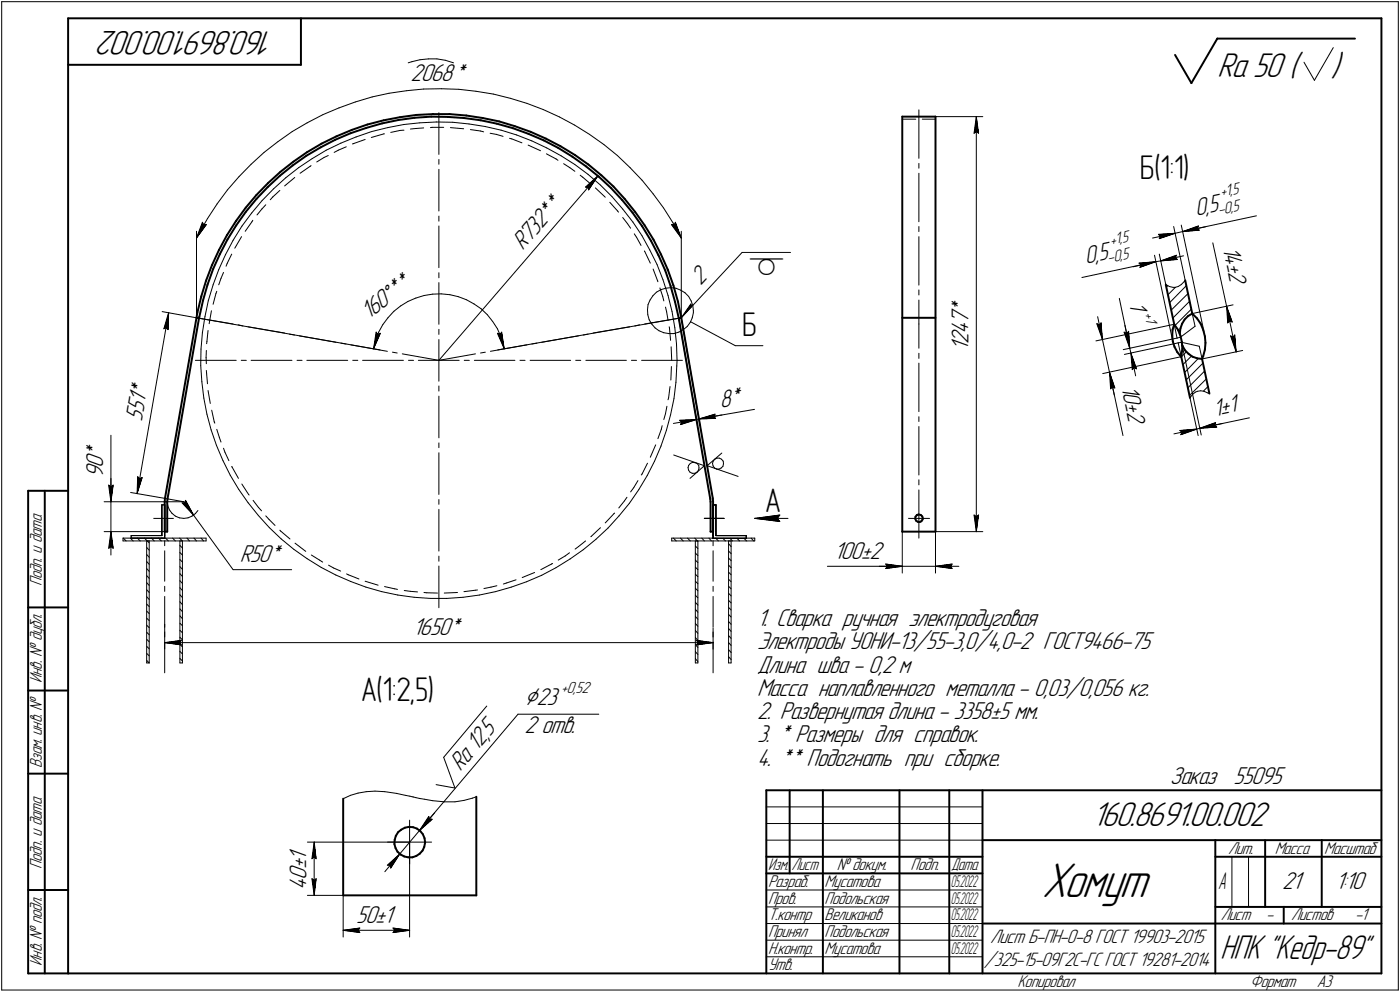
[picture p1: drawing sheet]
<svg xmlns="http://www.w3.org/2000/svg" width="421mm" height="298mm" viewBox="0 0 421 298" stroke-linecap="round" stroke-linejoin="round" font-family="sans-serif">
<defs><g id="words">
<text font-size="15.6" x="313.3" y="269.4">Хомут</text>
<g font-size="10.9">
<text x="82.5" y="9.4" transform="rotate(-180 82.5 9.4)">160.8691.00.002</text>
<text x="366.1" y="23.2">Ra 50 (</text>
<text x="400.3" y="23.2">)</text>
<text x="328.5" y="248.1">160.8691.00.002</text>
</g>
<text font-size="10.8" x="367" y="288.1">НПК &quot;Кедр-89&quot;</text>
<g font-size="10.3">
<text x="342.8" y="53.8">Б(1:1)</text>
<text x="223.2" y="101.1">Б</text>
<text x="230.1" y="153.9">А</text>
<text x="108.5" y="210.7">А(1:2,5)</text>
</g>
<text font-size="8.5" x="157.8" y="212">Ç23</text>
<text font-size="8" x="225.2" y="82.7">ç</text>
<g font-size="7.8">
<text x="123.5" y="24.3">2068*</text>
<text x="359.8" y="64.9" transform="rotate(-12 359.8 64.9)">0,</text>
<text x="363.8" y="64" transform="rotate(-12 363.8 64)">5</text>
<text x="157.3" y="75.5" transform="rotate(-49 157.3 75.5)">R732**</text>
<text x="367.7" y="74.4" transform="rotate(78 367.7 74.4)">14±2</text>
<text x="326.6" y="79.3" transform="rotate(-12 326.6 79.3)">0,</text>
<text x="330.6" y="78.5" transform="rotate(-12 330.6 78.5)">5</text>
<text x="210.7" y="85.9" transform="rotate(-47 210.7 85.9)">2</text>
<text x="339.5" y="91.1" transform="rotate(78 339.5 91.1)">1</text>
<text x="110.8" y="96.3" transform="rotate(-39 110.8 96.3)">160Å**</text>
<text x="291.3" y="105.4" transform="rotate(-90 291.3 105.4)">1247*</text>
<text x="337.2" y="116.2" transform="rotate(78 337.2 116.2)">10±2</text>
<text x="216.7" y="122.5" transform="rotate(-10 216.7 122.5)">8*</text>
<text x="365.2" y="125.2" transform="rotate(-12 365.2 125.2)">1±1</text>
<text x="42.7" y="126.7" transform="rotate(-80 42.7 126.7)">551*</text>
<text x="31.1" y="143.7" transform="rotate(-90 31.1 143.7)">90*</text>
<text x="250.8" y="167.9">100±2</text>
<text x="72.1" y="168.9">R50*</text>
<text x="124.2" y="190.8">1650*</text>
<text x="227.7" y="188.1">1. Сварка ручная электродуговая</text>
<text x="227.7" y="195.1">Электроды УОНИ-13/55-3,0/4,0-2 ГОСТ9466-75</text>
<text x="227.7" y="202.1">Длина шва - 0,2 м</text>
<text x="227.7" y="209.1">Масса наплавленного металла - 0,03/0,056 кг.</text>
<text x="147.3" y="221.4" transform="rotate(-50 147.3 221.4)">5</text>
<text x="157.8" y="220.4">2 отв.</text>
<text x="227.7" y="216.1">2. Развернутая длина - 3358±5 мм.</text>
<text x="227.7" y="223.1">3. * Размеры для справок.</text>
<text x="138.5" y="232" transform="rotate(-50 138.5 232)">Ra 12,</text>
<text x="227.7" y="230.1">4. ** Подогнать при сборке.</text>
<text x="351.9" y="235.6">Заказ</text>
<text x="371" y="235.7">55095</text>
<text x="92.2" y="267.4" transform="rotate(-90 92.2 267.4)">40±1</text>
<text x="385.6" y="267.2">21</text>
<text x="401.6" y="267.2">1:10</text>
<text x="107.1" y="277.3">50±1</text>
</g>
<text font-size="7.5" x="366.3" y="267.2">А</text>
<g font-size="6.2">
<text x="297.8" y="283.4">Лист Б-ПН-0-8 ГОСТ 19903-2015</text>
<text x="296" y="290.4">/325-15-09Г2С-ГС ГОСТ 19281-2014</text>
</g>
<g font-size="5.4">
<text x="12.6" y="176.1" transform="rotate(-90 12.6 176.1)">Подп. и дата</text>
<text x="12.6" y="205.2" transform="rotate(-90 12.6 205.2)">Инв. № дубл.</text>
<text x="12.6" y="230.9" transform="rotate(-90 12.6 230.9)">Взам. инв. №</text>
<text x="369.3" y="256.6">Лит.</text>
<text x="383.4" y="256.6">Масса</text>
<text x="398.3" y="256.6">Масштаб</text>
<text x="12.6" y="261.1" transform="rotate(-90 12.6 261.1)">Подп. и дата</text>
<text x="251.6" y="261.6">№ докум.</text>
<text x="273.9" y="261.6">Подп.</text>
<text x="231" y="266.6">Разраб.</text>
<text x="248" y="266.6">Мусатова</text>
<text x="231" y="271.6">Пров.</text>
<text x="248" y="271.6">Подольская</text>
<text x="231" y="281.6">Принял</text>
<text x="231" y="276.6">Т.контр</text>
<text x="248" y="276.6">Великанов</text>
<text x="248" y="281.6">Подольская</text>
<text x="367.1" y="276.6">Лист</text>
<text x="380.8" y="276.6">-</text>
<text x="388.3" y="276.6">Листов</text>
<text x="407.5" y="276.6">-1</text>
<text x="231" y="286.6">Н.контр.</text>
<text x="248" y="286.6">Мусатова</text>
<text x="12.6" y="290.2" transform="rotate(-90 12.6 290.2)">Инв. № подл.</text>
<text x="231" y="291.6">Утв.</text>
<text x="306" y="296.6">Копировал</text>
<text x="376" y="296.6">Формат</text>
<text x="396" y="296.6">A3</text>
</g>
<g font-size="5.3">
<text x="231.1" y="261.6">Изм.</text>
<text x="238.1" y="261.6">Лист</text>
<text x="286.1" y="261.6">Дата</text>
</g>
<g font-size="5.2">
<text x="286" y="266.6">05.2022</text>
<text x="286" y="271.6">05.2022</text>
<text x="286" y="276.6">05.2022</text>
<text x="286" y="281.6">05.2022</text>
<text x="286" y="286.6">05.2022</text>
</g>
<g font-size="5.1">
<text x="367.3" y="59.3" transform="rotate(-12 367.3 59.3)">+1,</text>
<text x="370.8" y="58.6" transform="rotate(-12 370.8 58.6)">5</text>
<text x="366.5" y="64.6" transform="rotate(-12 366.5 64.6)">-0,</text>
<text x="370.9" y="63.7" transform="rotate(-12 370.9 63.7)">5</text>
<text x="334.1" y="73.8" transform="rotate(-12 334.1 73.8)">+1,</text>
<text x="337.6" y="73" transform="rotate(-12 337.6 73)">5</text>
<text x="333.3" y="79.1" transform="rotate(-12 333.3 79.1)">-0,</text>
<text x="337.7" y="78.1" transform="rotate(-12 337.7 78.1)">5</text>
<text x="344.1" y="94" transform="rotate(78 344.1 94)">+1</text>
<text x="168.8" y="208.1">+0,52</text>
</g>
</g></defs>
<g fill="none" stroke="#000" stroke-width=".3">
<path d="M.5 .5v297zM.5 .5h420zM122.8 18.9l1.1-.4zM123.9 18.5l2.4-.6zM126.3 17.9l2.6-.2zM128.9 17.7h2.5zM131.4 17.7l2.5 .4zM133.9 18.1l2.5 .8zM392.2 18.7l3.1 5.4zM401 14.3l-5.7 9.8zM420.5 .5v297zM87.9 39.5l4.5-2.6z"/>
<path d="M92.4 36.9l4.7-2.4zM97.1 34.5l4.8-2.1zM101.9 32.4l4.9-1.8zM106.8 30.6l5.1-1.5zM111.8 39.5l4.8-1.1zM111.9 29.1l5.1-1.1zM116.6 38.4l4.8-1zM117 28l5.3-.7zM117.5 39.8l2.8-.6zM120.3 39.2l1.2-.1zM121.4 37.4l4.8-.5zM122.3 27.3l5.1-.5z"/>
<path d="M123.4 38.8l1.7-.2zM125.1 38.6l2.3-.2zM126.2 36.9l5-.2zM127.4 26.8l5.4-.1zM129.5 38.4l.5-.1zM130 38.3h3.4zM131.2 36.7h4.9zM132 33.9v12.5zM132.8 26.7l5.2 .1zM135.5 38.4l3.9 .3zM136.1 36.7l5 .6zM138 26.8l5.2 .6z"/>
<path d="M141.1 37.3l4.8 .7zM141.5 38.9l3 .5zM143.2 27.4l5.2 .9zM144.5 39.4l1 .2zM145.9 38l4.8 1.1zM148.4 28.3l5.1 1.2zM150.7 39.1l4.7 1.5zM153.5 29.5l5 1.6zM158.5 31.1l4.9 1.8zM163.4 32.9l4.8 2.2zM168.2 35.1l4.6 2.5zM172.8 37.6l4.5 2.8z"/>
<path d="M271.4 35.8h4zM276.4 33v14.6zM277.4 35.8h3.9zM281.3 35.1h14.3zM293.6 35.1l.7 4.9zM293.6 39.5l.7 .5zM293.6 35.1l-.7 4.9zM293.6 35.1v124.7zM68.4 57.1l-3.1 4.2zM71.9 53.1l-3.5 4zM75.5 49.4l3.9-3.6zM75.5 49.4l-3.6 3.7z"/>
<path d="M79.4 45.8l4.2-3.2zM82 59.2l2.2-2zM82 59.2l-.7 .8zM82.3 56.7l3.6-3.3zM82.3 56.7l-3.5 3.6zM83.6 42.6l4.3-3.1zM85.6 55.9l3-2.6zM85.9 53.4l3.9-3zM89.8 50.4l4.1-2.7zM90.3 52.1l3-2.1zM93.3 50l.3-.2zM93.9 47.7l4.2-2.6z"/>
<path d="M95.2 48.7l2.3-1.4zM97.5 47.3l1.2-.6zM98.1 45.1l4.4-2.1zM100.5 45.8l1.3-.7zM101.8 45.1l2.3-1zM102.5 43l4.6-1.9zM106 43.3l.3-.1zM106.3 43.2l3.5-1.3zM107.1 41.1l4.7-1.6zM111.7 41.3l3.8-1.1zM115.6 40.2h.1M132 47.9v1.5z"/>
<path d="M132 50.9v12.5zM147.4 40l1.9 .4zM149.3 40.4l2 .6zM153.2 41.6l.7 .1zM153.9 41.7l3.1 1.2zM155.4 40.6l4.5 1.7zM158.8 43.6l3.8 1.7zM159.9 42.3l4.5 2.1zM164.3 46.2l2.9 1.6zM164.4 44.4l4.3 2.4zM167.2 47.8l.6 .4zM168.7 46.8l4.2 2.6z"/>
<path d="M169.5 49.2l1.9 1.2zM171.4 50.4l1.5 1.1zM172.9 49.4l4 3zM174.5 52.7l.8 .6zM175.3 53.3l2.2 1.9zM176.1 56.2l.8 .1zM176.1 56.2l3.7-3.4zM176.9 52.4l3.7 3.2zM176.9 56.3l.1 .8zM177.3 40.4l4.3 3zM179.1 56.5l2.9 2.8zM179.8 52.8l-2.8 4.3z"/>
<path d="M179.8 52.8l-47.8 55.5zM180.6 55.6l3.5 3.5zM181.6 43.4l4.1 3.3zM184.1 59.1l3.2 3.7zM185.7 46.7l3.8 3.7zM189.5 50.4l3.6 3.8zM193.1 54.2l3.3 4.1zM196.4 58.3l3.2 4.2zM276.4 49.1v1.4zM276.4 52.1v14.5zM292.9 40l.7-.5zM59.1 69.5v26z"/>
<path d="M59.8 70.3l-.7 1.2zM60.9 66.8l-1.8 4.7zM60.9 66.8l.3 .8zM61.2 67.6l.9-.1zM62.1 67.5l-3 4zM62.4 65.7l-2.6 4.6zM65.3 61.3l-2.9 4.4zM67.8 76.5l-2 4.5zM68.3 79.2l-.3 .8zM69.7 76.4l-1.4 2.8zM70.1 72.2l-2.3 4.3zM72.6 71.1l-2 3.5z"/>
<path d="M72.7 68l-2.6 4.2zM75.7 64l-3 4zM75.8 66.6l-2.1 2.9zM76 66.2l-.2 .4zM78.7 62.8l-1.4 1.8zM78.8 60.3l-3.1 3.7zM79.9 61.6l-1.2 1.2zM132 64.9v1.6zM132 67.9v12.5zM183.4 60.8l2.4 2.6zM185.8 63.4l.2 .4zM187.3 65.4l1.4 1.8z"/>
<path d="M187.3 62.8l3 3.9zM188.7 67.2l1 1.4zM190.3 66.7l2.7 4.1zM190.8 70.3l.6 1zM191.4 71.3l1.4 2.4zM193 70.8l2.4 4.3zM193.9 75.5h.1M193.9 75.5l1.7 3.6zM195.4 75.1l2.2 4.4zM197.6 79.5l1.8 4.6zM199.6 62.5l2.8 4.4zM201.9 67.5l3 4z"/>
<path d="M201.9 67.5l.9 .1zM202.4 66.9l2.5 4.6zM203.1 66.8l-.3 .8zM203.1 66.8l1.8 4.7zM204.9 69.5v26zM223.2 75.9l-18.3 19.6zM223.2 75.9h14.5zM276.4 68.1v1.5zM276.4 71.1v14.6zM342.6 79.1l5-.4zM342.6 79.1l.6 .5zM343.2 79.6l-.4 .7z"/>
<path d="M346.6 71.5l6.8-1.4zM347.2 76.7l5.5 25.9zM347.6 78.7l1.5-.3zM348.4 70.4l5-.3zM348.4 70.4l.6 .6zM348.7 71.7l4.7-1.6zM348.7 76.4l1.9 9.1zM349 71l-.3 .7zM349.1 78.4l5-.4zM349.1 78.4l4.7-1.7zM349.1 78.4l6.8-1.5zM353 68.1l3.4 16.1z"/>
<path d="M353.4 70.1l2.3-.5zM353.5 77.4l.6 .6zM353.8 76.7l-.3 .7zM355.3 67.6l6.8 32.2zM355.7 69.6l5-.4zM355.7 69.6l4.7-1.7zM355.7 69.6l6.8-1.4zM355.7 69.6l22.2-4.7zM360.1 68.7l.6 .5zM360.4 67.9l-.3 .8zM364.7 73l4.2 19zM48.8 93.6l10.3 1.9z"/>
<path d="M49.3 98.8l.7-.3zM50 98.5l.5 .6zM50.7 94l-.2 5.1zM50.7 94l-1.4 4.8zM50.7 94l-9.5 54.3zM59.1 95.5l11 1.9zM59.1 95.5l55.2 9.7zM60.9 100l-.4 4.9zM61.6 95.2l-.7 4.8zM62.6 99.3l-.4 3.3zM62.7 90.3l-1.1 4.9zM63.6 93.4l-.7 3.9z"/>
<path d="M64.1 85.6l-1.4 4.7zM64.9 88.2l-.8 3.2zM65.2 87.5l-.3 .7zM65.8 81l-1.7 4.6zM66.5 83.7l-.7 1.9zM67.2 81.9l-.7 1.8zM71.6 97.6l1.5 .4zM74.6 98.2l11 1.9zM113.1 99.8l-.7 5zM113.1 99.8l.5 .7zM113.9 99.8l-1 2.5zM115.1 97.5l-1.2 2.3z"/>
<path d="M116.7 95.5l-1.6 2zM118.4 93.6l-1.7 1.9zM118.4 93.6l2.1-1.7zM120.5 91.9l2.2-1.3zM122.7 90.6l2.4-1zM125.1 89.6l2.4-.8zM127.5 88.8l2.6-.4zM130.1 88.4l2.6-.1zM132 82v1.5zM132 84.9v12.6zM132 99v1.5zM132.7 88.3l2.6 .3z"/>
<path d="M135.3 88.6l2.5 .6zM137.8 89.2l2.5 .9zM140.3 90.1l2.3 1.3zM142.6 91.4l2.1 1.4zM144.7 92.8l1.9 1.8zM146.6 94.6l1.6 2zM148.2 96.6l1.4 2.2zM149.6 98.8l1 2.4zM150.9 99.8l-.5 .7zM150.9 99.8l.7 5zM190.9 98l1.5-.4zM193.9 97.4l11-1.9z"/>
<path d="M194.7 93l.1 1.6zM194.8 94.6l.4 1.5zM194.9 91.5l-.2 1.5zM195.2 96.1l.8 1.3zM195.5 90.2l-.6 1.3zM196 97.4l1 1.2zM196.3 88.9l-.8 1.3zM196.4 80.9l1.4 3.5zM197 98.6l1.2 .8zM197.4 87.8l1.4-.8zM197.4 87.8l-1.1 1.1zM197.8 84.4l.1 .3z"/>
<path d="M198.2 99.4l1.4 .6zM198.5 86.5l.8 2.6zM198.8 87l1.4-.4zM199.3 89.1l.3 1.3zM199.4 84.1l1.5 4.7zM199.6 100l1.6 .2zM200.2 92.3l.3 1.4zM200.2 86.6l1.6-.2zM200.5 93.7l.4 2.6zM200.9 88.8l1.2 4.8zM201.3 98.2v.4zM201.3 98.6l.4 3.7z"/>
<path d="M201.8 86.4l1.5 .2zM202.1 93.6l.8 4.9zM202.9 98.5l.6 4.8zM203.3 86.6l1.4 .6zM204.1 99.8l1.4-.7zM204.1 95.6l5.7 32.4zM204.7 87.2l1.3 .8zM204.9 95.5l5.7 32.4zM205.5 99.1l1.2-1zM206 88l1.1 1.1zM207.1 89.1l.8 1.3zM207.6 96.9l-.9 1.2z"/>
<path d="M207.7 96.7l13.4 7.2zM207.8 91.4l-2.9 4.1zM207.8 91.4l.1 .8zM207.9 90.4l.5 1.5zM208.2 95.5l-.6 1.4zM208.4 91.9l.1 1.5zM208.5 94l-.3 1.5zM208.5 93.4v.6zM276.4 97.4v7.2zM276.4 87.1v1.5zM276.4 90.2v7.2zM325.4 83.4l22.2-4.7z"/>
<path d="M329.9 97.3l.7 .3zM329.9 97.3l1.7 4.7zM330.1 95.2l1.5 6.8zM331.1 97l.5 5zM331.1 97l-.5 .6zM336.6 89.7l3.2 14.9zM338.1 99.8l.7 .4zM338.1 99.8l1.7 4.8zM338.3 97.8l1.5 6.8zM339.4 99.6l.4 5zM339.4 99.6l-.6 .6zM340.8 80.2l6.8-1.5z"/>
<path d="M342.8 80.3l4.8-1.6zM350.6 85.5l1.1 .6zM351.2 85.9l-.4 .4zM351.3 88.6l2.2-2.2zM351.7 86.1l1.1 .3zM352.2 93.2l5.1-5zM352.7 95.6l5.1-5.1zM352.8 86.4h.6zM353.1 97.5l.9 4.1zM353.4 86.4l.9-.3zM354.3 86.1l1-.6zM354.9 99.1l-.4 .5z"/>
<path d="M355.3 85.5l.9-.9zM356.4 84.2l-.2 .4zM356.8 85.9l-5 5zM358.3 92.9l-4.9 4.9zM358.6 94.2l.8 3.8zM358.6 94.2l12.2-2.6zM368.9 92l1.7 4.8zM368.9 92l.3 5zM368.9 92l2.9 13.7zM369.2 97l.6-.6zM369.8 96.4l.8 .4zM58.8 108.3h12.2z"/>
<path d="M60.4 109.8l.3 4.9zM60.5 104.9l-.1 4.9zM60.7 114.7l.6 4.9zM61.3 119.6l.9 4.9zM62 107.4l.1 1.9zM62.1 105.3l-.1 2.1zM62.1 111.3v1.1zM62.1 112.4l.3 2.9zM62.2 102.6l-.1 .7zM62.6 117.3l.6 3.9zM72.6 108.3h1.5zM75.5 108.3h12.3z"/>
<path d="M87 100.4l1.6 .3zM89.3 108.3h1.5zM90 100.9l11.1 2zM92.3 108.3h12.3zM102.5 103.1l1.6 .3zM105.5 103.6l11 2zM106.1 108.3h1.5zM109.1 108.3h12.2zM112.9 102.3l-.5 2.5zM113.6 100.5l.8-.3zM114.4 100.2l-2 4.6zM118 105.8l1.5 .3z"/>
<path d="M121 106.3l11 2zM122.9 108.3h1.5zM125.8 108.3h6.2zM132 119v12.6zM132 116v1.5zM132 108.3v6.3zM132 102v6.3zM132 108.3h6.1zM132 108.3l11-2zM139.6 108.3h1.5zM142.7 108.3h12.2zM144.5 106.1l1.5-.3z"/>
<path d="M147.5 105.6l11-2zM149.6 100.2l2 4.6zM149.6 100.2l.8 .3zM149.7 105.2l55.2-9.7zM150.6 101.2l.8 2.4zM151.4 103.6l.2 1.2zM156.4 108.3h1.5zM159.4 108.3h12.2zM159.9 103.4l1.6-.3zM162.9 102.9l11.1-2zM173.1 108.3h1.6zM175.4 100.7l1.5-.3z"/>
<path d="M176.2 108.3h12.2zM178.4 100.1l11-1.9zM189.9 108.3h1.5zM193 108.3h12.2zM201.1 119.5l-.2 .6zM201.2 100.2h1.5zM201.5 116.2l-.4 3.3zM201.8 104.2l.2 4.1zM201.9 110.2l-.1 4zM202.7 119.8l-1 4.8zM202.7 100.2l1.4-.4zM203.3 114.9l-.6 4.9z"/>
<path d="M203.5 103.3l.1 5zM203.5 110l-.2 4.9zM203.6 108.3l-.1 1.7zM221.1 103.9h8.3zM276.4 109.1v14.6zM276.4 106.2v1.5zM329.6 102.4l23.5-4.9zM331.6 102l2.1 9.8zM331.6 112.3l23.7-5.1zM333.7 111.8l.3 5zM333.7 111.8l1.6 4.8zM333.7 111.8l1.4 6.9z"/>
<path d="M333.7 111.8l4 19.1zM334 116.8l.6-.6zM334.6 116.2l.7 .4zM337.8 105.1l16.2-3.5zM338.2 106.5l16.1-3.5zM339.8 104.6l.3 1.5zM340.1 106.1l.4 5zM340.1 106.1l1.7 4.7zM340.1 106.1l1.4 6.8zM341 110.5l-.5 .6zM341 110.5l.8 .3zM354 101.6l1-.3z"/>
<path d="M354.3 103l1-.1zM354.3 103l1 4.2zM355 101.3l4.4-3.3zM355.3 102.9l5.4 1.2zM355.3 102.9l6 27.8zM355.6 104.1h.1M355.8 109.6l2.5-2.6zM356.7 114.2l5.1-5.1zM356.8 105.7l-1.5 1.6zM357.2 116.6l5.1-5.1zM357.7 118.9l5.1-5zM357.9 119.5l2.4 11.4z"/>
<path d="M358.6 118.5l-.7 1zM358.6 118.5l.9-.6zM359.5 117.9l.6-.3zM360.1 117.6l1-.2zM360.3 107.8l-4 4.1zM360.7 104.1l.8 3.8zM361.1 117.4l1 .2zM361.5 107.9l12.2-2.6zM361.9 117.5l1.4-1.3zM362.1 117.6l1.2 .5zM363.3 118.1l.4 .2zM370.1 100.9l1.7 4.8z"/>
<path d="M370.1 100.9l.7 .4zM371.3 100.7l-.5 .6zM371.3 100.7l.5 5zM33.4 130.8v14.9zM62.2 124.5l1.3 4.7zM63.5 129.2l1.6 4.7zM63.7 123.3l.7 3.4zM64.4 126.7l.2 .5zM65.1 133.9l2 4.5zM65.2 129l.8 2.4zM66 131.4l.5 1.4zM67.1 138.4l2.2 4.4z"/>
<path d="M67.2 134.7l.4 1.2zM67.6 135.9l1.2 2.5zM132 136.1v12.5zM132 133.1v1.4zM194.7 139.2l-1.6 3.2zM196.8 138.6l-2.2 4.3zM197.2 133.7l-1.6 3.7zM198.8 134l-2 4.6zM198.9 129l-1 2.8zM199.1 127.9l-.2 1.1zM200.2 124.3l-.6 1.8zM200.4 129.4l-1.6 4.6z"/>
<path d="M200.6 122.1l-.4 2.2zM201.7 124.6l-1.3 4.8zM202.5 127.3l7-1.2zM202.6 136.7l9.2 3.3zM204.4 126.3l5.1-.2zM204.4 126.3l.6 .5zM204.6 127.6l4.9-1.5zM205 126.8l-.4 .8zM207.1 139.9l-.2 .6zM207.6 139.3l.7-.4zM207.6 139.3l-.5 .6zM208.3 138.9l.7 .1z"/>
<path d="M209 139l.6 .3zM209.5 126.1l.7-.2zM209.6 139.3l.5 .6zM210.1 139.9l.1 .7zM210.2 125.9l5-.2zM210.2 125.9l4.9-1.4zM210.2 125.9l6.9-1.2zM210.2 125.9l4.9-.8zM212.7 140l4.4-3.9zM212.7 140l9.3 3.2zM214.3 139.3l.2 .7zM214.5 138.6l-.2 .7z"/>
<path d="M214.6 125.1l.6 .6zM215 138l.6-.3zM215 138l-.5 .6zM215.1 124.5l-.5 .6zM215.1 125.1l11.8-2.1zM215.6 137.7h.7zM216.3 137.7l.7 .3zM217 138l.5 .6zM217.5 138.6l.1 .8zM217.6 139.4l-.2 .7zM276.4 128.2v14.5zM276.4 125.2v1.5z"/>
<path d="M353.1 130.4l6.8-1.5zM354.8 129.4l5.1-.5zM354.8 129.4l.7 .5zM355.1 130.6l4.8-1.7zM355.5 129.9l-.4 .7zM359.9 128.9l.9-.2zM360.8 128.7l5.1-.3zM360.8 128.7l4.8-1.7zM360.8 128.7l6.9-1.4zM360.8 128.7l15-3.1zM365.3 127.8l.6 .6zM365.6 127l-.3 .8z"/>
<path d="M31.3 150.8h18.2zM31.3 159.8h18.2zM32.7 145.8l.7 .5zM32.7 145.8l.7 5zM33.4 146.3l.6-.5zM33.4 143.8v7zM33.4 159.8l-.7 5zM33.4 159.8l.6 5zM33.4 159.8v7zM33.4 150.8v9zM33.4 145.7v5.1zM34 145.8l-.6 5z"/>
<path d="M39.3 148l10.3 1.8zM41.4 143.3l-.2 5zM41.4 143.3l.6 .5zM42 143.8l.8-.3zM42.8 143.5l-1.6 4.8zM46.2 155.8h6zM48.7 151.7v9.3zM48.7 151.7h.8zM49.5 151.7v9.3zM49.5 151.7v10zM49.5 150.8h5.8zM49.6 149.8l5.7 1z"/>
<path d="M50.3 150.8l.2 1.3zM50.5 152.1l.5 1.1zM51 153.2l.7 1.1zM51.7 154.3l1 .8zM52.7 155.1l1.2 .5zM53.9 155.6l1.4 .2zM54.8 151.1l3.5 3.8zM54.8 151.1l.7 .1zM55.3 150.8l3 4.1zM55.3 155.8l1.3-.2zM55.8 150.4l-.3 .8zM55.8 150.4l2.5 4.5z"/>
<path d="M56.6 155.6l1.1-.5zM57.7 155.1l1.1-.8zM58.3 154.9l11.8 16.3zM59.5 153.4l-.7 .9zM69.3 142.8l2.5 4.3zM69.7 140.2h.1M69.8 140.3l1.9 3.5zM71.8 147.1l2.8 3.9zM72.7 145.5l2.1 3.1zM74.6 151l3.1 3.9zM74.8 148.6l.1 .2zM76.1 150.4l1.6 2.1z"/>
<path d="M77.7 152.5l1 1zM77.7 154.9l3.3 3.7zM79.9 155l1 1.1zM80.9 156.1l1.8 1.8zM81 158.6l3.6 3.4zM84.2 159.3l.2 .3zM84.4 159.6l2.8 2.4zM132 153.1v12.5zM132 150.1v1.5zM184.7 154.3l-2.7 2.8zM184.7 154.3l.1-.1zM186.2 155l-3.3 3.7z"/>
<path d="M187.8 150.5l-1.7 2.2zM188.6 149.4l-.8 1.1zM189.3 151.2l-3.1 3.8zM190.6 146.6l-.9 1.2zM191.9 144.4l-1.3 2.2zM192.1 147.2l-2.8 4zM193.1 142.4l-.2 .3zM194.6 142.9l-2.5 4.3zM206.9 140.5l.2 .8zM207.1 141.3l.4 .6zM207.5 143.8l4.3-3.8zM207.5 141.9l.7 .3z"/>
<path d="M208.2 142.2h.8zM209 142.2l.6-.3zM210.1 141.3l-.5 .6zM210.2 140.6l-.1 .7zM211.8 155.8h6zM214.5 151.7h.8zM214.5 151.7v9.3zM214.5 151.7v10.1zM214.5 140l.4 .6zM214.9 140.6l.7 .4zM215.3 151.7v9.3zM215.6 141h.6z"/>
<path d="M216.2 141l.7-.4zM216.9 140.6l.5-.5zM227 155.8l7.5-1zM227 155.8l7.5 .9zM227 155.8h10zM233.8 155.8l.7 .9zM234.5 154.8l-.7 1zM271.4 159.8v12.4zM273.2 155.8h3.2zM276.4 147.2v14.5zM276.4 144.2v1.5zM276.4 155.8h3.2z"/>
<path d="M281.3 159.8v12.4zM281.3 159.8h14.3zM292.9 154.8l.7 5zM292.9 154.8l.7 .5zM293.6 155.3l.7-.5zM294.3 154.8l-.7 5zM32.7 164.8l.7-.5zM33.4 164.3l.6 .5zM37 162.6h25zM37 161.7h25zM37 161.7v.9zM37.1 161.7l.8 .9z"/>
<path d="M39.2 161.7l.8 .9zM39.5 161.7h9.2zM39.5 161v.7zM39.5 161h9.2zM41.3 161.7l.9 .9zM43.4 161.7l.9 .9zM44.1 162.6v36.6zM44.1 162.6h.8zM44.1 179.3l.8 .9zM44.1 177.2l.8 .9zM44.1 175.1l.8 .8zM44.1 173l.8 .8z"/>
<path d="M44.1 170.9l.8 .8zM44.1 168.7l.8 .9zM44.1 166.6l.8 .9zM44.1 164.5l.8 .9zM44.3 162.6l.6 .6zM44.9 162.6v36.6zM45.6 161.7l.8 .9zM47.7 161.7l.8 .9zM48.7 161.7h.8zM49.5 162.5v1.5zM49.5 165.5v9.2zM49.5 176.2v1.5z"/>
<path d="M49.5 179.2v9.3zM49.5 161v.7zM49.8 161.7l.8 .9zM51.9 161.7l.8 .9zM54 161.7l.9 .9zM54.1 162.6v36.6zM54.1 162.6h.8zM54.1 178.7l.8 .9zM54.1 176.6l.8 .9zM54.1 174.5l.8 .8zM54.1 172.4l.8 .8zM54.1 170.3l.8 .8z"/>
<path d="M54.1 168.1l.8 .8zM54.1 166l.8 .8zM54.1 163.9l.8 .8zM54.9 162.6v36.6zM56.2 161.7l.8 .9zM58.3 161.7l.8 .9zM60.5 161.7l.7 .9zM62 161.7v.9zM70.1 171.2h17.6zM84.6 162l3.8 3.1zM88.4 165.1l4 2.8zM88.7 163.2l3.2 2.5z"/>
<path d="M92.4 167.9l4.2 2.6zM93.6 166.8l2.5 1.5zM96.1 168.3l.9 .6zM96.6 170.5l4.4 2.3zM98.8 169.8l1.5 .9zM100.3 170.7l2.1 .9zM101 172.8l4.5 2zM104.2 172.5l.5 .2zM104.7 172.7l3.2 1.3zM105.5 174.8l4.6 1.6zM109.8 174.7l3.9 1.2zM110.1 176.4l4.7 1.4z"/>
<path d="M114.8 177.8l4.8 1zM115.7 176.3l3 .7zM118.7 177l.8 .1zM119.6 178.8l4.9 .7zM121.6 177.5l1.9 .2zM123.5 177.7l2.1 .2zM124.5 179.5l5 .3zM127.5 178.1h.9zM128.4 178.1l3.2 .1zM129.5 179.8h4.9zM132 170.1v12.5zM132 167.1v1.6z"/>
<path d="M133.6 178.2l4-.1zM134.4 179.8l4.9-.3zM139.3 179.5l4.9-.7zM139.5 177.8l3.4-.4zM142.9 177.4l.7-.1zM144.2 178.8l4.8-1zM145.5 176.9l2.2-.5zM147.7 176.4l1.7-.4zM149 177.8l4.8-1.4zM151.4 175.5l1-.3zM152.4 175.2l2.8-1zM153.8 176.4l4.5-1.6z"/>
<path d="M157.1 173.6l3.7-1.6zM158.3 174.8l4.6-1.9zM162.6 171.2l3.3-1.7zM162.9 172.9l4.3-2.3zM165.9 169.5l.3-.2zM167.2 170.6l4.2-2.6zM167.9 168.3l2.1-1.3zM170 167l1.3-.9zM171.4 168l4-2.8zM173 165l1-.7zM174 164.3l2.1-1.7zM175.4 165.2l3.8-3.1z"/>
<path d="M177.7 161.3h.1M177.8 161.2l2.8-2.6zM179.2 162.1l3.7-3.4zM202 162.6h25zM202 161.7v.9zM202 161.7h25zM202.5 161.7l.9 .9zM204.6 161.7l.9 .9zM206.8 161.7l.8 .9zM209 161.7l.7 .9zM209.1 162.6h.8zM209.1 162.6v36.6z"/>
<path d="M209.1 178.9l.8 .8zM209.1 176.8l.8 .7zM209.1 174.7l.8 .7zM209.1 172.6l.8 .7zM209.1 170.4l.8 .8zM209.1 168.3l.8 .8zM209.1 166.2l.8 .8zM209.1 164.1l.8 .7zM209.7 162.6l.2 .1zM209.9 162.6v36.6zM211.1 161.7l.7 .9zM213.2 161.7l.8 .9z"/>
<path d="M214.5 161.8h.8zM214.5 161v.8zM214.5 162.5v1.5zM214.5 165.5v9.2zM214.5 176.2v1.5zM214.5 179.2v9.3zM215.3 161.8h9.2zM215.3 161h9.2zM215.3 161.8l.8 .8zM217.4 161.8l.8 .8zM219.1 162.6h.8zM219.1 162.6v36.6z"/>
<path d="M219.1 178.3l.8 .8zM219.1 176.2l.8 .8zM219.1 174.1l.8 .7zM219.1 172l.8 .7zM219.1 169.8l.8 .8zM219.1 167.7l.8 .8zM219.1 165.6l.8 .8zM219.1 163.4l.8 .9zM219.5 161.8l.8 .8zM219.9 162.6v36.6zM221.7 161.8l.7 .8zM223.8 161.8l.7 .8z"/>
<path d="M224.5 161v.8zM225.9 161.7l.8 .9zM227 161.7v.9zM248.8 170.2h22.6zM264.4 170.2h7zM266.4 169.5l5 .7zM266.4 169.5l.5 .7zM266.4 170.9l5-.7zM266.9 170.2l-.5 .7zM271.4 170.2h9.9zM281.3 170.2l5 .7zM281.3 170.2l5-.7z"/>
<path d="M281.3 170.2h7.1zM285.9 170.2l.4 .7zM286.3 169.5l-.4 .7zM44.1 199.2h.8zM44.1 198.5l.8 .7zM44.1 196.3l.8 .8zM44.1 194.2l.8 .8zM44.1 192.1l.8 .8zM44.1 190l.8 .8zM44.1 187.9l.8 .7zM44.1 185.8l.8 .7zM44.1 183.6l.8 .8z"/>
<path d="M44.1 181.5l.8 .8zM49.5 189.9v1.5zM49.5 193v9.2zM49.5 193.1l5-.7zM49.5 193.1l5 .7zM49.5 193.1h165zM49.5 187.6v7.5zM54 193.1l.5 .7zM54.1 199.2h.8zM54.1 197.9l.8 .7zM54.1 195.7l.8 .8zM54.1 193.6l.8 .8z"/>
<path d="M54.1 191.5l.8 .8zM54.1 189.4l.8 .8zM54.1 187.3l.8 .7zM54.1 185.1l.8 .8zM54.1 183l.8 .8zM54.1 180.8l.8 .9zM54.5 192.4l-.5 .7zM209.1 199.2h.8zM209.1 198l.8 .8zM209.1 195.8l.8 .9zM209.1 193.7l.8 .9zM209.1 191.6l.8 .8z"/>
<path d="M209.1 189.5l.8 .8zM209.1 187.4l.8 .8zM209.1 185.3l.8 .8zM209.1 183.1l.8 .9zM209.1 181l.8 .9zM209.5 193.8l5-.7zM209.5 192.4l.5 .7zM209.5 192.4l5 .7zM210 193.1l-.5 .7zM214.5 189.9v1.5zM214.5 193v9.2zM214.5 188.7v6.4z"/>
<path d="M219.1 199.2h.8zM219.1 197.4l.8 .8zM219.1 195.2l.8 .9zM219.1 193.1l.8 .9zM219.1 191l.8 .9zM219.1 188.9l.8 .8zM219.1 186.8l.8 .8zM219.1 184.7l.8 .7zM219.1 182.5l.8 .8zM219.1 180.4l.8 .8zM146.4 212.2l-13 15.4zM155.8 214.6l-29.6 35z"/>
<path d="M155.8 214.6h24.3zM105.4 239l2.3-.7zM107.7 238.3l2.5-.4zM110.2 237.9l2.6-.2zM112.8 237.7l2.9 .2zM115.7 237.9l3.5 .5zM119.2 238.4l2.7 .6zM121.9 239l1.4 .3zM123.3 239.3l.7 .1zM124 239.4l.4 .1zM124.4 239.5l.7 .2zM125.1 239.7l1.1 .2z"/>
<path d="M126.2 239.9l1.6 .3zM131.1 235.8l5.7 1zM133.4 227.6l3.4 9.2zM142.1 239.9l1.2-.5zM92.5 253.1h30.7zM93.8 258.1l.7-.5zM94.5 253.1l.6 5zM94.5 257.6l.6 .5zM94.5 253.1l-.7 5zM94.5 253.1v16zM103.2 240l2.2-1zM116.6 253.1h6.6z"/>
<path d="M120.2 256.6l-2.7 4.3zM120.2 256.6l-4.5 5.4zM123.2 253.1v6.6zM123.2 246.5v6.6zM123.2 253.1h6.6zM123.2 253.1v28.5zM126.2 249.6l3.8-3.4zM126.2 249.6l-6 7zM127.8 240.2l2.3 .4zM128.9 245.4l.2 .7zM128.9 245.4l-2.7 4.2zM129.1 246.1l.9 .1z"/>
<path d="M130.1 240.6l3.6 .4zM130.7 244.3l-4.5 5.3zM133.7 241h3.1zM136.8 241l2.7-.5zM139.5 240.5l2.6-.6zM230.5 247.5h65zM230.5 252.5h65zM230.5 242.5h65zM370.5 257.5v15zM375.5 257.5v15zM92.5 269.1h10.7zM93.8 264.1l.7 5z"/>
<path d="M93.8 264.1l.7 .5zM94.5 264.6l.6-.5zM95.1 264.1l-.6 5zM103.2 279.6l5-.7zM103.2 279.6l5 .6zM103.2 279.6h20zM103.2 269.1v12.5zM107.7 279.6l.5 .6zM108.2 278.9l-.5 .7zM116.5 260l3.7-3.4zM116.5 260h.8zM117.3 260l.2 .9z"/>
<path d="M118.2 278.9l.5 .7zM118.2 278.9l5 .7zM118.7 279.6l-.5 .6zM230.5 267.5h65zM230.5 272.5h65zM230.5 277.5h65zM.5 297.5h420zM118.2 280.2l5-.6zM230.5 282.5h65zM230.5 287.5h65z"/>
</g>
<g fill="none" stroke="#000" stroke-width=".59">
<path d="M20.5 5.5v287zM20.5 5.5h395zM20.5 19.5h70zM90.5 5.5v14zM353.4 16.5l4.9 8.5zM366.1 11.6l-7.8 13.4zM366.1 11.6h41.4zM415.5 5.5v287zM105.8 39l4.7-1.6zM110.2 38.4l4.7-1.3zM110.5 37.4l4.9-1.2zM114.9 37.1l4.9-1z"/>
<path d="M115.4 36.2l4.9-1zM119.8 36.1l4.9-.7zM120.3 35.2l4.9-.7zM124.7 35.4l5-.3zM125.2 34.5l5-.2zM129.7 35.1h5zM130.2 34.3h5zM134.7 35.1l4.9 .4zM135.2 34.3l5 .4zM139.6 35.5l5 .7zM140.2 34.7l5 .8zM144.6 36.2l4.8 1z"/>
<path d="M145.2 35.5l4.9 1zM149.4 37.2l4.9 1.3zM150.1 36.5l4.8 1.4zM154.3 38.5l4.6 1.7zM154.9 37.9l4.7 1.7zM159.6 39.6l4.6 2.1zM271.4 35.1h9.9zM271.4 35.1v124.7zM281.3 35.1v124.7zM77.1 59.8l-3.2 3.9zM77.1 58.6l-3.2 3.8zM80.5 56.2l3.7-3.4z"/>
<path d="M80.5 56.2l-3.4 3.6zM80.6 55l3.7-3.4zM80.6 55l-3.5 3.6zM84.2 52.8l3.9-3.1zM84.3 51.6l3.9-3zM88.1 49.7l4-2.9zM88.2 48.6l4.2-2.9zM92.1 46.8l4.3-2.5zM92.4 45.7l4.3-2.5zM96.4 44.3l4.4-2.3zM96.7 43.2l4.5-2.2zM100.8 42l4.6-2z"/>
<path d="M101.2 41l4.6-2zM105.4 40l4.8-1.6zM158.9 40.2l4.6 2zM163.5 42.2l4.4 2.2zM164.2 41.7l4.4 2.2zM167.9 44.4l4.2 2.7zM168.6 43.9l4.3 2.7zM172.1 47.1l4.1 2.9zM172.9 46.6l4.1 2.8zM176.2 50l3.9 3.1zM177 49.4l3.8 3.3zM180.1 53.1l3.6 3.4z"/>
<path d="M180.8 52.7l3.7 3.3zM183.7 56.5l3.4 3.6zM184.5 56l3.4 3.8zM187.9 59.8l3.1 3.9zM63.8 79.7l-1.8 4.6zM65.9 75.1l-2.1 4.6zM66.1 76.4l-2 4.5zM68.2 70.7l-2.3 4.4zM68.4 72l-2.3 4.4zM71 66.5l-2.8 4.2zM71 67.7l-2.6 4.3zM73.9 63.7l-2.9 4z"/>
<path d="M73.9 62.4l-2.9 4.1zM187.1 60.1l3.1 3.8zM190.2 63.9l2.9 4.1zM191 63.7l2.9 4zM193.1 68l2.6 4.3zM193.9 67.7l2.6 4.3zM195.7 72.3l2.3 4.4zM196.5 72l2.3 4.5zM198 76.7l2.1 4.6zM198.8 76.5l2 4.5zM59.1 95.5l-9.5 54.3zM59.1 95.5l.8 .1z"/>
<path d="M59.4 94l-.3 1.5zM59.9 95.6l-9.5 54.3zM59.9 95.2v.4zM60.5 89.1l-1.1 4.9zM61 90.3l-1.1 4.9zM62 84.3l-1.5 4.8zM62.4 85.6l-1.4 4.7zM64.1 80.9l-1.7 4.7zM200.1 81.3l1.6 4.6zM200.8 81l1.7 4.8zM201.7 85.9l1.3 4.9zM202.5 85.8l1.4 4.8z"/>
<path d="M203 90.8l1.1 4.8zM203.9 90.6l1 4.9zM204.1 95.6l9.5 54.3zM204.1 95.6l.8-.1zM204.9 95.5l9.5 54.3zM271.4 95.5h9.9zM350.6 85.5l2.5 12zM352.6 99.1v1.7zM353.1 97.5l-.5 1.6zM353.1 97.5l1.1 1.6zM354.2 99.1l.8 1.7zM355 98.7l-.2 1.5z"/>
<path d="M355.5 97.3l-.5 1.4zM356.3 96l-.8 1.3zM356.4 84.2l2.2 10zM357.3 95l1.3-.8zM357.3 95l-1 1zM358.6 94.2l1.4 1.5zM360 95.7l1.1 1.6zM361.1 97.3l.8 1.8zM361.9 99.1l.5 2zM352.6 100.8l.1 1.8zM352.7 102.6l.5 1.6zM353.2 104.2l.9 1.6z"/>
<path d="M354.1 105.8l1.1 1.4zM354.8 100.2v.2zM355 100.8l.4 1.9zM355.2 107.2h.1M355.3 107.2l2.6 12.3zM355.3 106.6v.6zM355.4 102.7l.2 1.9zM355.6 104.6l-.3 2zM355.6 103.8l.1 .3zM355.7 104.1l.7 1.2zM356.4 105.3l1.1 1zM357.5 106.3l1.1 .9z"/>
<path d="M358.6 107.2l1.5 .5zM360.1 107.7l1.4 .2zM361.5 107.9l2.2 10.4zM361.9 107l-.4 .9zM362.4 101.1l.1 1.9zM362.4 105.1l-.5 1.9zM362.5 103l-.1 2.1zM8.5 147.5v145zM8.5 147.5h12zM13.5 147.5v145zM49.5 150.8v9zM49.5 159.8h.8z"/>
<path d="M49.6 149.8l-.1 1zM50.3 150.8v9zM50.4 149.9l-.1 .9zM213.6 149.9l.1 .9zM213.7 159.8h.8zM213.7 150.8v9zM214.4 149.8l.1 1zM214.5 150.8v9zM271.4 159.8h9.9zM275.3 155.9l.2 .6zM275.3 155.3v.6zM275.5 156.5l.5 .3z"/>
<path d="M275.8 154.8l.5-.2zM275.8 154.8l-.5 .5zM276 156.8l.6 .1zM276.3 154.6l.6 .2zM276.6 156.9l.5-.3zM276.9 154.8l.5 .4zM277.4 155.2l.1 .6zM277.5 156.1l-.4 .5zM277.5 155.8v.3zM8.5 182.5h12zM8.5 207.5h12zM8.5 232.5h12z"/>
<path d="M143.3 239.4v29.7zM230.5 237.5h185zM230.5 237.5v55zM237.5 237.5v25zM247.5 237.5v55zM270.5 237.5v55zM285.5 237.5v55zM295.5 237.5v55zM103.2 240v29.1zM118.6 253.7l.4 1.1zM118.7 252.4l-.1 1.3zM119 254.8l.5 1.1z"/>
<path d="M119 251.2l-.3 1.2zM119.5 255.9l1 .9zM119.7 250.1l.9-.8zM119.7 250.1l-.7 1.1zM120.5 256.8l1.1 .6zM120.6 249.3l1.2-.5zM121.6 257.4l1.2 .2zM121.8 248.8l1.1-.3zM122.8 257.6h1.2zM122.9 248.5l1.3 .1zM124 257.6l1.2-.4zM124.2 248.6l1.2 .4z"/>
<path d="M125.2 257.2l1-.7zM125.4 249l1 .8zM126.4 249.8l.8 .9zM127.1 255.6l-.9 .9zM127.2 250.7l.5 1.2zM127.6 254.5l-.5 1.1zM127.7 251.9l.1 1.2zM127.8 253.2l-.2 1.3zM127.8 253.1v.1zM230.5 257.5h65zM295.5 252.5h120zM365.5 252.5v40z"/>
<path d="M365.5 257.5h15zM380.5 252.5v20zM380.5 257.5h35zM397.5 252.5v20zM8.5 267.5h12zM103.2 269.1h40.1zM230.5 262.5h65zM295.5 277.5h70zM365.5 277.5h50zM365.5 272.5h50zM386.1 272.5v5zM8.5 292.5h12z"/>
<path d="M20.5 292.5h395z"/>
</g>
<g fill="#000" stroke="#000" stroke-width=".3">
<path d="M293.5 36.3h.1zM293.5 36.4h.1zM293.5 36.5h.1zM293.5 36.6h.1zM293.5 36.7h.1zM293.5 36.7h.1zM293.5 36.8h.1zM293.5 36.9h.1zM293.4 37h.2zM293.4 37.1h.2zM293.4 37.2h.2zM293.4 37.3h.2zM293.4 37.3h.2zM293.4 37.4h.2zM293.4 37.5h.2zM293.3 37.6h.3zM293.3 37.7h.3zM293.3 37.8h.3zM293.3 37.8h.3zM293.3 37.9h.3zM293.3 38h.3zM293.3 38.1h.3zM293.2 38.2h.4zM293.2 38.3h.4zM293.2 38.4h.4zM293.2 38.4h.4zM293.2 38.5h.4zM293.2 38.6h.4zM293.2 38.7h.4zM293.2 38.8h.4zM293.1 38.9h.5zM293.1 38.9h.5zM293.1 39h.5zM293.1 39.1h.5zM293.1 39.2h.5zM293.1 39.3h.5zM293.1 39.4h.5zM293 39.5h.6zM293 39.5h.6zM293 39.6h.5zM293 39.7h.5zM293 39.8h.3zM293 39.9h.2z"/>
<path d="M293.6 35.7h.2zM293.6 35.8h.2zM293.6 35.9h.2zM293.6 36h.2zM293.6 36.1h.2zM293.6 36.2h.2zM293.6 36.2h.2zM293.6 36.3h.3zM293.6 36.4h.3zM293.6 36.5h.3zM293.6 36.6h.3zM293.6 36.7h.3zM293.6 36.7h.3zM293.6 36.8h.3zM293.6 36.9h.3zM293.6 37h.4zM293.6 37.1h.4zM293.6 37.2h.4zM293.6 37.3h.4zM293.6 37.3h.4zM293.6 37.4h.4zM293.6 37.5h.4zM293.6 37.6h.4zM293.6 37.7h.4zM293.6 37.8h.4zM293.6 37.8h.4zM293.6 37.9h.4zM293.6 38h.4zM293.6 38.1h.4zM293.6 38.2h.5zM293.6 38.3h.5zM293.6 38.4h.5zM293.6 38.4h.5zM293.6 38.5h.5zM293.6 38.6h.5zM293.6 38.7h.5zM293.6 38.8h.5zM293.6 38.9h.6zM293.6 38.9h.6zM293.6 39h.6zM293.6 39.1h.6zM293.6 39.2h.6zM293.6 39.3h.6zM293.6 39.4h.6zM293.6 39.5h.7zM293.6 39.5h.7zM293.8 39.6h.5zM293.9 39.7h.4zM294 39.8h.3zM294.1 39.9h.2z"/>
<path d="M179.4 53.3h.2zM179.2 53.6h.2zM179.2 53.7h.1zM179.1 53.8h.1zM179 53.8h.2zM178.9 53.9h.3zM178.9 54h.2zM178.8 54.1h.3zM178.7 54.2h.3zM178.6 54.3h.3zM178.6 54.4h.3zM178.5 54.4h.3zM178.4 54.5h.3zM178.4 54.6h.3zM178.3 54.7h.3zM178.2 54.8h.4zM178.1 54.9h.5zM178.1 54.9h.4zM178 55h.4zM177.9 55.1h.5zM177.9 55.2h.4zM177.8 55.3h.4zM177.7 55.4h.5zM177.6 55.5h.5zM177.5 55.5h.6zM177.5 55.6h.6zM177.4 55.7h.6zM177.4 55.8h.5zM177.3 55.9h.6zM177.2 56h.6zM177.1 56h.6zM177 56.1h.7zM177 56.2h.6zM176.9 56.3h.6zM177 56.4h.5zM177 56.5h.5zM177 56.6h.4zM177 56.6h.4zM177 56.7h.3zM177 56.8h.2zM177 56.9h.2z"/>
<path d="M179.2 53.4h.2zM179.2 53.5h.1zM179.1 53.6h.1zM178.9 53.7h.3zM178.8 53.8h.3zM178.7 53.8h.3zM178.6 53.9h.3zM178.6 54h.3zM178.5 54.1h.3zM178.4 54.2h.3zM178.3 54.3h.3zM178.2 54.4h.4zM178.1 54.4h.4zM178 54.5h.4zM177.9 54.6h.5zM177.8 54.7h.5zM177.7 54.8h.5zM177.6 54.9h.5zM177.5 54.9h.6zM177.5 55h.5zM177.4 55.1h.5zM177.3 55.2h.6zM177.2 55.3h.6zM177 55.4h.7zM177 55.5h.6zM176.9 55.5h.6zM176.8 55.6h.7zM176.7 55.7h.7zM176.6 55.8h.8zM176.5 55.9h.8zM176.4 56h.8zM176.4 56h.7zM176.3 56.1h.7zM176.1 56.2h.9z"/>
<path d="M60.8 67.1h.2zM60.8 67.1h.2zM60.8 67.2h.3zM60.7 67.3h.4zM60.7 67.4h.5zM60.6 67.5h.6zM60.6 67.6h.6zM60.6 67.6h.6zM60.5 67.7h.6zM60.5 67.8h.6zM60.5 67.9h.5zM60.5 68h.5zM60.5 68.1h.5zM60.4 68.2h.6zM60.4 68.2h.5zM60.4 68.3h.5zM60.3 68.4h.5zM60.3 68.5h.5zM60.3 68.6h.4zM60.2 68.7h.5zM60.2 68.7h.4zM60.1 68.8h.5zM60.1 68.9h.4zM60.1 69h.4zM60 69.1h.5zM60 69.2h.4zM60 69.3h.4zM59.9 69.3h.4zM59.9 69.4h.4zM59.9 69.5h.3zM59.9 69.6h.3zM59.9 69.7h.2zM59.8 69.8h.3zM59.8 69.8h.2zM59.8 69.9h.2zM59.7 70h.2zM59.7 70.1h.2zM59.6 70.2h.3zM59.6 70.3h.2zM59.6 70.4h.2zM59.5 70.4h.2zM59.5 70.5h.2zM59.4 70.7h.2zM59.4 70.9h.1z"/>
<path d="M61.2 67.6h.9zM61.2 67.6h.8zM61.1 67.7h.8zM61.1 67.8h.8zM61 67.9h.8zM61 68h.7zM61 68.1h.6zM61 68.2h.6zM60.9 68.2h.7zM60.9 68.3h.6zM60.8 68.4h.6zM60.8 68.5h.6zM60.7 68.6h.6zM60.7 68.7h.5zM60.6 68.7h.6zM60.6 68.8h.5zM60.5 68.9h.5zM60.5 69h.5zM60.5 69.1h.5zM60.4 69.2h.5zM60.4 69.3h.4zM60.3 69.3h.4zM60.3 69.4h.4zM60.2 69.5h.4zM60.2 69.6h.3zM60.1 69.7h.4zM60.1 69.8h.4zM60 69.8h.4zM60 69.9h.3zM59.9 70h.4zM59.9 70.1h.3zM59.9 70.2h.2zM59.8 70.3h.2zM59.8 70.4h.2zM59.7 70.4h.2zM59.7 70.5h.2zM59.6 70.6h.3zM59.6 70.7h.2zM59.5 70.8h.2zM59.4 71h.2z"/>
<path d="M202 67.6h.8zM202.1 67.6h.8zM202.2 67.7h.7zM202.2 67.8h.7zM202.3 67.9h.7zM202.4 68h.6zM202.4 68.1h.7zM202.4 68.2h.7zM202.5 68.2h.7zM202.6 68.3h.6zM202.7 68.4h.6zM202.7 68.5h.6zM202.8 68.6h.6zM202.9 68.7h.5zM202.9 68.7h.6zM202.9 68.8h.6zM203 68.9h.5zM203.1 69h.5zM203.1 69.1h.5zM203.2 69.2h.5zM203.3 69.3h.4zM203.4 69.3h.4zM203.4 69.4h.4zM203.5 69.5h.4zM203.5 69.6h.4zM203.5 69.7h.5zM203.6 69.8h.4zM203.7 69.8h.3zM203.8 69.9h.2zM203.8 70h.3zM203.9 70.1h.2zM204 70.2h.2zM204 70.3h.3zM204 70.4h.3zM204.1 70.4h.3zM204.2 70.5h.2zM204.2 70.6h.3zM204.3 70.7h.2zM204.4 70.8h.2zM204.5 71h.1z"/>
<path d="M203 67.1h.3zM203 67.1h.3zM202.9 67.2h.4zM202.9 67.3h.5zM202.9 67.4h.5zM202.9 67.5h.5zM202.8 67.6h.7zM202.9 67.6h.6zM202.9 67.7h.6zM202.9 67.8h.6zM203 67.9h.5zM203 68h.6zM203.1 68.1h.5zM203.1 68.2h.5zM203.2 68.2h.5zM203.2 68.3h.5zM203.3 68.4h.5zM203.3 68.5h.5zM203.4 68.6h.4zM203.4 68.7h.5zM203.5 68.7h.4zM203.5 68.8h.4zM203.5 68.9h.5zM203.6 69h.4zM203.6 69.1h.4zM203.7 69.2h.3zM203.7 69.3h.3zM203.8 69.3h.3zM203.8 69.4h.3zM203.9 69.5h.2zM203.9 69.6h.3zM204 69.7h.2zM204 69.8h.3zM204 69.8h.3zM204 69.9h.3zM204.1 70h.3zM204.1 70.1h.3zM204.2 70.2h.2zM204.3 70.3h.2zM204.3 70.4h.2zM204.4 70.4h.2zM204.4 70.5h.2zM204.5 70.7h.1z"/>
<path d="M346.6 78.7h.6zM345.6 78.8h1.2zM344.6 78.9h1.9zM343.6 79h2.4zM342.6 79.1h3zM342.7 79.2h2.6zM342.8 79.2h2zM342.9 79.3h1.5zM343.1 79.4h1zM343.2 79.5h.5z"/>
<path d="M347.2 78.7h.2zM346.8 78.8h.3zM346.5 78.9h.4zM346 79h.6zM345.6 79.1h.8zM345.3 79.2h.9zM344.8 79.2h1.1zM344.4 79.3h1.3zM344.1 79.4h1.3zM343.7 79.5h1.5zM343.2 79.6h1.8zM343.2 79.7h1.6zM343.2 79.8h1.3zM343.2 79.8h1.1zM343.1 79.9h.9zM343.1 80h.7zM343 80.1h.6zM343 80.2h.3zM342.9 80.3h.2z"/>
<path d="M352.2 70.2h.9zM350.9 70.3h1.7zM349.7 70.4h2.5zM348.4 70.4h3.5zM348.5 70.5h3zM348.6 70.6h2.4zM348.7 70.7h1.9zM348.7 70.8h1.6zM348.8 70.9h1zM348.9 71h.5z"/>
<path d="M353.1 70.2h.1zM352.6 70.3h.4zM352.2 70.4h.5zM351.9 70.4h.6zM351.5 70.5h.7zM351 70.6h1zM350.6 70.7h1.1zM350.3 70.8h1.2zM349.8 70.9h1.4zM349.4 71h1.5zM349 71h1.7zM349 71.1h1.4zM348.9 71.2h1.3zM348.9 71.3h1zM348.8 71.4h.9zM348.8 71.5h.6zM348.7 71.5h.5zM348.7 71.6h.2z"/>
<path d="M353.1 77.5h.5zM352.8 77.6h.9zM352.4 77.6h1.3zM352 77.7h1.8zM351.7 77.8h2.2zM351.3 77.9h2.7zM350.9 78h3.2zM350.6 78.1h2.5zM350.2 78.1h1.9zM349.8 78.2h1.3zM349.5 78.3h.6z"/>
<path d="M353.7 76.8h.1zM353.4 76.9h.3zM353.1 77h.6zM352.9 77h.8zM352.6 77.1h1.1zM352.5 77.2h1.1zM352.2 77.3h1.4zM352 77.4h1.5zM351.7 77.5h1.4zM351.5 77.6h1.3zM351.3 77.6h1.1zM351 77.7h1zM350.8 77.8h.9zM350.5 77.9h.8zM350.3 78h.6zM350.1 78.1h.5zM349.8 78.1h.4zM349.6 78.2h.2zM349.3 78.3h.2z"/>
<path d="M359.7 68.7h.6zM359.3 68.8h1zM358.9 68.9h1.5zM358.6 69h1.9zM358.1 69.1h2.5zM357.7 69.2h3zM357.3 69.3h2.4zM357 69.3h1.7zM356.5 69.4h1.2zM356.1 69.5h.6z"/>
<path d="M360.3 68h.1zM360 68.1h.4zM359.7 68.2h.6zM359.5 68.2h.8zM359.2 68.3h1.1zM359.1 68.4h1.2zM358.8 68.5h1.4zM358.6 68.6h1.6zM358.3 68.7h1.8zM358.1 68.7h1.6zM357.9 68.8h1.4zM357.6 68.9h1.3zM357.4 69h1.2zM357.1 69.1h1zM356.9 69.2h.8zM356.7 69.3h.6zM356.4 69.3h.6zM356.2 69.4h.3zM355.9 69.5h.2z"/>
<path d="M50.5 95h.2zM50.5 95.1h.2zM50.5 95.2h.2zM50.5 95.2h.2zM50.5 95.3h.2zM50.5 95.4h.2zM50.5 95.5h.2zM50.5 95.6h.2zM50.5 95.7h.2zM50.5 95.8h.2zM50.5 95.8h.2zM50.5 95.9h.2zM50.4 96h.3zM50.4 96.1h.3zM50.4 96.2h.3zM50.4 96.3h.3zM50.4 96.4h.3zM50.4 96.4h.3zM50.3 96.5h.3zM50.3 96.6h.3zM50.3 96.7h.3zM50.3 96.8h.3zM50.3 96.9h.3zM50.3 96.9h.3zM50.2 97h.4zM50.2 97.1h.4zM50.2 97.2h.4zM50.2 97.3h.4zM50.2 97.4h.4zM50.2 97.5h.4zM50.1 97.5h.5zM50.1 97.6h.5zM50.1 97.7h.5zM50.1 97.8h.5zM50.1 97.9h.5zM50.1 98h.5zM50 98h.6zM50 98.1h.6zM50 98.2h.6zM50 98.3h.6zM50 98.4h.6zM50 98.5h.6zM50 98.6h.6zM50.1 98.6h.5zM50.2 98.7h.4zM50.3 98.8h.3zM50.4 98.9h.2zM50.5 99h.1z"/>
<path d="M50.5 94.9h.1zM50.4 95.2h.1zM50.4 95.2h.1zM50.4 95.3h.1zM50.3 95.4h.2zM50.3 95.5h.2zM50.3 95.6h.2zM50.3 95.7h.2zM50.2 95.8h.3zM50.2 95.8h.3zM50.2 95.9h.3zM50.1 96h.3zM50.1 96.1h.3zM50.1 96.2h.3zM50 96.3h.4zM50 96.4h.4zM50 96.4h.4zM50 96.5h.3zM50 96.6h.3zM50 96.7h.3zM50 96.8h.3zM49.9 96.9h.4zM49.9 96.9h.4zM49.9 97h.3zM49.8 97.1h.4zM49.8 97.2h.4zM49.8 97.3h.4zM49.8 97.4h.4zM49.7 97.5h.5zM49.7 97.5h.4zM49.7 97.6h.4zM49.6 97.7h.5zM49.6 97.8h.5zM49.6 97.9h.5zM49.5 98h.6zM49.5 98h.5zM49.5 98.1h.5zM49.5 98.2h.5zM49.4 98.3h.6zM49.4 98.4h.6zM49.4 98.5h.6zM49.4 98.6h.4zM49.4 98.6h.2z"/>
<path d="M113.1 100h.2zM113.1 100.1h.3zM113.1 100.2h.3zM113.1 100.2h.4zM113.1 100.3h.4zM113 100.4h.6zM113 100.5h.6zM113 100.6h.6zM113 100.7h.6zM113 100.8h.6zM113 100.8h.5zM113 100.9h.5zM112.9 101h.6zM112.9 101.1h.6zM112.9 101.2h.6zM112.9 101.3h.6zM112.9 101.3h.6zM112.9 101.4h.5zM112.9 101.5h.5zM112.9 101.6h.5zM112.9 101.7h.4zM112.9 101.8h.4zM112.9 101.9h.4zM112.9 101.9h.3zM112.9 102h.3zM112.8 102.1h.4zM112.8 102.2h.4zM112.8 102.3h.3zM112.8 102.4h.3zM112.8 102.4h.3zM112.8 102.5h.2zM112.7 102.6h.3zM112.7 102.7h.3zM112.7 102.8h.3zM112.7 102.9h.2zM112.7 103h.2zM112.7 103h.2zM112.7 103.1h.2zM112.6 103.2h.3zM112.6 103.3h.3zM112.6 103.4h.2zM112.6 103.5h.2zM112.6 103.5h.2zM112.6 103.6h.2zM112.5 103.7h.2zM112.5 103.8h.2zM112.5 103.9h.2z"/>
<path d="M150.8 100h.2zM150.7 100.1h.3zM150.6 100.2h.4zM150.6 100.2h.4zM150.5 100.3h.5zM150.5 100.4h.5zM150.4 100.5h.6zM150.5 100.6h.5zM150.5 100.7h.5zM150.5 100.8h.5zM150.5 100.8h.5zM150.5 100.9h.5zM150.5 101h.6zM150.6 101.1h.5zM150.6 101.2h.5zM150.6 101.3h.5zM150.6 101.3h.5zM150.7 101.4h.4zM150.7 101.5h.5zM150.7 101.6h.5zM150.8 101.7h.4zM150.8 101.8h.4zM150.8 101.9h.4zM150.8 101.9h.4zM150.9 102h.3zM150.9 102.1h.4zM150.9 102.2h.4zM151 102.3h.3zM151 102.4h.3zM151 102.4h.3zM151 102.5h.3zM151 102.6h.4zM151 102.7h.4zM151 102.8h.4zM151.1 102.9h.3zM151.1 103h.3zM151.1 103h.3zM151.2 103.1h.2zM151.2 103.2h.3zM151.2 103.3h.3zM151.2 103.4h.3zM151.3 103.5h.2zM151.3 103.5h.2zM151.3 103.6h.2zM151.4 103.7h.2zM151.4 103.8h.2zM151.4 103.9h.2z"/>
<path d="M207.7 91.5h.2zM207.6 91.6h.3zM207.6 91.7h.3zM207.5 91.8h.4zM207.4 91.9h.5zM207.4 91.9h.5zM207.3 92h.6zM207.3 92.1h.6zM207.3 92.2h.6zM207.2 92.3h.7zM207.1 92.4h.8zM207 92.5h.8zM207 92.5h.7zM206.9 92.6h.7zM206.8 92.7h.7zM206.8 92.8h.6zM206.8 92.9h.5zM206.7 93h.6zM206.7 93h.5zM206.6 93.1h.5zM206.5 93.2h.5zM206.5 93.3h.4zM206.4 93.4h.5zM206.3 93.5h.5zM206.2 93.6h.6zM206.2 93.6h.5zM206.2 93.7h.4zM206.1 93.8h.4zM206.1 93.9h.3zM206 94h.3zM205.9 94.1h.3zM205.9 94.1h.3zM205.8 94.2h.3zM205.7 94.3h.3zM205.7 94.4h.2zM205.7 94.5h.2zM205.6 94.6h.2zM205.5 94.7h.2zM205.5 94.7h.2zM205.4 94.8h.2zM205.3 94.9h.2z"/>
<path d="M329.9 97.4h.2zM329.9 97.5h.4zM330 97.5h.5zM330 97.6h.6zM330 97.7h.7zM330.1 97.8h.6zM330.1 97.9h.6zM330.1 98h.6zM330.2 98h.6zM330.2 98.1h.6zM330.2 98.2h.6zM330.3 98.3h.5zM330.3 98.4h.5zM330.3 98.5h.6zM330.4 98.6h.5zM330.4 98.6h.5zM330.5 98.7h.4zM330.5 98.8h.4zM330.5 98.9h.5zM330.5 99h.5zM330.5 99.1h.5zM330.5 99.1h.5zM330.6 99.2h.4zM330.6 99.3h.4zM330.6 99.4h.4zM330.7 99.5h.3zM330.7 99.6h.3zM330.7 99.7h.4zM330.8 99.7h.3zM330.8 99.8h.3zM330.9 99.9h.2zM330.9 100h.2zM330.9 100.1h.3zM331 100.2h.2zM331 100.2h.2zM331 100.3h.2zM331 100.4h.2zM331 100.5h.3zM331 100.6h.3zM331.1 100.7h.2zM331.1 100.8h.2zM331.1 100.8h.3zM331.2 100.9h.2zM331.2 101h.2zM331.3 101.3h.2z"/>
<path d="M331 97.2h.2zM331 97.3h.2zM330.9 97.4h.3zM330.8 97.5h.4zM330.7 97.5h.5zM330.6 97.6h.6zM330.7 97.7h.5zM330.7 97.8h.5zM330.7 97.9h.5zM330.7 98h.5zM330.8 98h.5zM330.8 98.1h.5zM330.8 98.2h.5zM330.8 98.3h.5zM330.8 98.4h.5zM330.9 98.5h.4zM330.9 98.6h.4zM330.9 98.6h.4zM330.9 98.7h.4zM330.9 98.8h.4zM331 98.9h.3zM331 99h.3zM331 99.1h.4zM331 99.1h.4zM331 99.2h.4zM331 99.3h.4zM331 99.4h.4zM331 99.5h.4zM331 99.6h.4zM331.1 99.7h.3zM331.1 99.7h.3zM331.1 99.8h.3zM331.1 99.9h.3zM331.1 100h.3zM331.2 100.1h.3zM331.2 100.2h.3zM331.2 100.2h.3zM331.2 100.3h.3zM331.2 100.4h.3zM331.3 100.5h.2zM331.3 100.6h.2zM331.3 100.7h.2zM331.3 100.8h.2zM331.4 101.1h.2zM331.4 101.2h.2z"/>
<path d="M338.2 100h.2zM338.2 100.1h.4zM338.2 100.2h.6zM338.2 100.2h.6zM338.3 100.3h.6zM338.3 100.4h.6zM338.3 100.5h.6zM338.4 100.6h.5zM338.4 100.7h.6zM338.4 100.8h.6zM338.5 100.8h.5zM338.5 100.9h.5zM338.5 101h.5zM338.6 101.1h.5zM338.6 101.2h.5zM338.6 101.3h.5zM338.7 101.3h.4zM338.7 101.4h.4zM338.8 101.5h.4zM338.8 101.6h.4zM338.8 101.7h.4zM338.8 101.8h.4zM338.8 101.9h.5zM338.8 101.9h.5zM338.9 102h.4zM338.9 102.1h.4zM338.9 102.2h.4zM339 102.3h.3zM339 102.4h.3zM339 102.4h.3zM339.1 102.5h.2zM339.1 102.6h.2zM339.1 102.7h.3zM339.2 102.8h.2zM339.2 102.9h.2zM339.2 103h.2zM339.3 103h.1zM339.3 103.1h.2zM339.3 103.2h.2zM339.3 103.3h.2zM339.3 103.4h.2zM339.4 103.5h.2zM339.4 103.5h.2zM339.4 103.6h.2zM339.5 103.9h.2z"/>
<path d="M339.3 99.7h.2zM339.3 99.8h.2zM339.2 99.9h.3zM339.1 100h.4zM339 100.1h.5zM338.9 100.2h.6zM338.8 100.2h.7zM338.9 100.3h.6zM338.9 100.4h.6zM338.9 100.5h.6zM338.9 100.6h.6zM339 100.7h.5zM339 100.8h.5zM339 100.8h.5zM339 100.9h.6zM339 101h.6zM339.1 101.1h.5zM339.1 101.2h.5zM339.1 101.3h.5zM339.1 101.3h.5zM339.1 101.4h.5zM339.2 101.5h.4zM339.2 101.6h.4zM339.2 101.7h.4zM339.2 101.8h.4zM339.3 101.9h.3zM339.3 101.9h.3zM339.3 102h.3zM339.3 102.1h.3zM339.3 102.2h.4zM339.3 102.3h.4zM339.3 102.4h.4zM339.3 102.4h.4zM339.3 102.5h.4zM339.3 102.6h.4zM339.4 102.7h.3zM339.4 102.8h.3zM339.4 102.9h.3zM339.4 103h.3zM339.4 103h.3zM339.5 103.1h.2zM339.5 103.2h.2zM339.5 103.3h.2zM339.5 103.4h.2zM339.6 103.5h.2zM339.6 103.5h.2zM339.6 103.6h.2zM339.6 103.7h.2zM339.6 103.8h.2z"/>
<path d="M369.1 92.8h.1zM369.1 93h.2zM369.1 93.1h.2zM369.1 93.2h.2zM369.2 93.3h.2zM369.2 93.4h.2zM369.2 93.5h.3zM369.2 93.6h.3zM369.3 93.6h.2zM369.3 93.7h.3zM369.3 93.8h.3zM369.3 93.9h.3zM369.3 94h.4zM369.4 94.1h.3zM369.4 94.1h.3zM369.4 94.2h.3zM369.4 94.3h.3zM369.4 94.4h.3zM369.5 94.5h.3zM369.5 94.6h.3zM369.5 94.7h.4zM369.5 94.7h.4zM369.5 94.8h.4zM369.6 94.9h.4zM369.6 95h.4zM369.6 95.1h.4zM369.6 95.2h.5zM369.7 95.2h.4zM369.7 95.3h.4zM369.7 95.4h.5zM369.7 95.5h.5zM369.7 95.6h.5zM369.7 95.7h.5zM369.7 95.8h.5zM369.7 95.8h.6zM369.7 95.9h.6zM369.7 96h.6zM369.8 96.1h.6zM369.8 96.2h.6zM369.8 96.3h.6zM369.8 96.4h.7zM369.8 96.4h.7zM370.1 96.5h.4zM370.2 96.6h.4zM370.4 96.7h.2z"/>
<path d="M369 92.9h.1zM369 93h.1zM369 93h.1zM369 93.1h.1zM369 93.2h.1zM369.1 93.3h.1zM369.1 93.4h.1zM369.1 93.5h.1zM369.1 93.6h.1zM369.1 93.6h.2zM369.1 93.7h.2zM369.1 93.8h.2zM369.1 93.9h.2zM369.1 94h.2zM369.1 94.1h.3zM369.1 94.1h.3zM369.1 94.2h.3zM369.1 94.3h.3zM369.1 94.4h.3zM369.1 94.5h.4zM369.1 94.6h.4zM369.1 94.7h.4zM369.1 94.7h.4zM369.1 94.8h.4zM369.1 94.9h.5zM369.1 95h.5zM369.1 95.1h.5zM369.1 95.2h.5zM369.1 95.2h.6zM369.1 95.3h.6zM369.1 95.4h.6zM369.1 95.5h.6zM369.1 95.6h.6zM369.1 95.7h.6zM369.1 95.8h.6zM369.2 95.8h.5zM369.2 95.9h.5zM369.2 96h.5zM369.2 96.1h.6zM369.2 96.2h.6zM369.2 96.3h.6zM369.2 96.4h.6zM369.2 96.4h.6zM369.2 96.5h.5zM369.2 96.6h.5zM369.2 96.7h.4zM369.2 96.8h.3zM369.2 96.9h.2z"/>
<path d="M114.2 100.2h.2zM114 100.3h.4zM113.9 100.4h.4zM113.6 100.5h.7zM113.6 100.6h.6zM113.6 100.7h.6zM113.6 100.8h.5zM113.5 100.8h.6zM113.5 100.9h.6zM113.5 101h.5zM113.5 101.1h.5zM113.5 101.2h.5zM113.5 101.3h.5zM113.5 101.3h.4zM113.4 101.4h.5zM113.4 101.5h.5zM113.4 101.6h.4zM113.3 101.7h.5zM113.3 101.8h.4zM113.3 101.9h.4zM113.2 101.9h.4zM113.2 102h.4zM113.2 102.1h.3zM113.2 102.2h.3zM113.1 102.3h.4zM113.1 102.4h.4zM113.1 102.4h.4zM113 102.5h.4zM113 102.6h.4zM113 102.7h.3zM113 102.8h.3zM112.9 102.9h.4zM112.9 103h.3zM112.9 103h.3zM112.9 103.1h.2zM112.9 103.2h.2zM112.9 103.3h.1zM112.8 103.4h.2zM112.8 103.5h.1zM112.8 103.5h.1zM112.8 103.6h.1zM112.7 103.7h.2zM112.7 103.8h.2zM112.6 104h.2z"/>
<path d="M149.7 100.2h.2zM149.7 100.3h.3zM149.8 100.4h.4zM149.8 100.5h.6zM149.9 100.6h.6zM149.9 100.7h.6zM149.9 100.8h.6zM149.9 100.8h.6zM149.9 100.9h.6zM150 101h.5zM150 101.1h.6zM150.1 101.2h.5zM150.1 101.3h.5zM150.2 101.3h.4zM150.2 101.4h.5zM150.2 101.5h.5zM150.3 101.6h.4zM150.3 101.7h.5zM150.4 101.8h.4zM150.4 101.9h.4zM150.5 101.9h.3zM150.5 102h.4zM150.5 102.1h.4zM150.5 102.2h.4zM150.5 102.3h.5zM150.6 102.4h.4zM150.6 102.4h.4zM150.7 102.5h.3zM150.7 102.6h.3zM150.8 102.7h.2zM150.8 102.8h.2zM150.8 102.9h.3zM150.9 103h.2zM150.9 103h.2zM151 103.1h.2zM151 103.2h.2zM151 103.3h.2zM151 103.4h.2zM151.1 103.5h.2zM151.1 103.5h.2zM151.1 103.6h.2zM151.2 103.7h.2zM151.2 103.8h.2zM151.3 104h.2z"/>
<path d="M333.8 112.7h.1zM333.8 112.8h.1zM333.8 112.9h.1zM333.8 112.9h.1zM333.8 113h.1zM333.8 113.1h.2zM333.8 113.2h.2zM333.8 113.3h.2zM333.8 113.4h.2zM333.8 113.5h.3zM333.8 113.5h.3zM333.8 113.6h.3zM333.8 113.7h.3zM333.8 113.8h.3zM333.8 113.9h.4zM333.8 114h.4zM333.8 114h.4zM333.8 114.1h.4zM333.8 114.2h.4zM333.8 114.3h.5zM333.9 114.4h.4zM333.9 114.5h.4zM333.9 114.6h.4zM333.9 114.6h.4zM333.9 114.7h.4zM333.9 114.8h.4zM333.9 114.9h.4zM333.9 115h.4zM333.9 115.1h.5zM333.9 115.1h.5zM333.9 115.2h.5zM333.9 115.3h.5zM333.9 115.4h.5zM333.9 115.5h.6zM333.9 115.6h.6zM334 115.7h.5zM334 115.7h.5zM334 115.8h.5zM334 115.9h.6zM334 116h.6zM334 116.1h.6zM334 116.2h.6zM334 116.2h.6zM334 116.3h.5zM334 116.4h.4zM334 116.5h.3zM334 116.6h.3zM334 116.7h.2z"/>
<path d="M333.8 112.6h.2zM333.9 112.9h.2zM333.9 112.9h.2zM333.9 113h.2zM334 113.1h.2zM334 113.2h.2zM334 113.3h.2zM334 113.4h.3zM334.1 113.5h.2zM334.1 113.5h.2zM334.1 113.6h.2zM334.1 113.7h.2zM334.1 113.8h.2zM334.2 113.9h.2zM334.2 114h.2zM334.2 114h.2zM334.2 114.1h.3zM334.2 114.2h.3zM334.3 114.3h.2zM334.3 114.4h.3zM334.3 114.5h.3zM334.3 114.6h.3zM334.3 114.6h.4zM334.3 114.7h.4zM334.3 114.8h.4zM334.3 114.9h.5zM334.3 115h.5zM334.4 115.1h.4zM334.4 115.1h.5zM334.4 115.2h.5zM334.4 115.3h.5zM334.4 115.4h.5zM334.5 115.5h.4zM334.5 115.6h.4zM334.5 115.7h.5zM334.5 115.7h.5zM334.5 115.8h.5zM334.6 115.9h.5zM334.6 116h.5zM334.6 116.1h.5zM334.6 116.2h.6zM334.6 116.2h.6zM334.8 116.3h.4zM334.9 116.4h.4zM335.1 116.5h.2z"/>
<path d="M340.2 106.9h.2zM340.2 107h.2zM340.3 107.4h.1zM340.3 107.4h.1zM340.3 107.5h.1zM340.3 107.6h.1zM340.3 107.7h.2zM340.3 107.8h.2zM340.3 107.9h.2zM340.3 107.9h.2zM340.3 108h.2zM340.4 108.1h.2zM340.4 108.2h.2zM340.4 108.3h.2zM340.4 108.4h.2zM340.4 108.5h.2zM340.4 108.5h.3zM340.4 108.6h.3zM340.4 108.7h.3zM340.4 108.8h.3zM340.4 108.9h.3zM340.4 109h.4zM340.4 109.1h.4zM340.4 109.1h.4zM340.4 109.2h.4zM340.4 109.3h.5zM340.4 109.4h.5zM340.4 109.5h.5zM340.4 109.6h.5zM340.4 109.6h.5zM340.4 109.7h.6zM340.4 109.8h.6zM340.4 109.9h.6zM340.4 110h.6zM340.4 110.1h.6zM340.5 110.2h.5zM340.5 110.2h.5zM340.5 110.3h.5zM340.5 110.4h.5zM340.5 110.5h.5zM340.5 110.6h.5zM340.5 110.7h.5zM340.5 110.7h.4zM340.5 110.8h.3zM340.5 110.9h.2z"/>
<path d="M340.3 106.8h.1zM340.4 107.1h.1zM340.4 107.2h.1zM340.4 107.3h.1zM340.4 107.4h.2zM340.4 107.4h.2zM340.4 107.5h.3zM340.4 107.6h.3zM340.5 107.7h.2zM340.5 107.8h.3zM340.5 107.9h.3zM340.5 107.9h.3zM340.5 108h.4zM340.6 108.1h.3zM340.6 108.2h.3zM340.6 108.3h.4zM340.6 108.4h.4zM340.6 108.5h.4zM340.7 108.5h.3zM340.7 108.6h.3zM340.7 108.7h.4zM340.7 108.8h.4zM340.7 108.9h.4zM340.8 109h.4zM340.8 109.1h.4zM340.8 109.1h.4zM340.8 109.2h.5zM340.9 109.3h.4zM340.9 109.4h.4zM340.9 109.5h.5zM340.9 109.6h.5zM340.9 109.6h.5zM341 109.7h.5zM341 109.8h.5zM341 109.9h.5zM341 110h.5zM341 110.1h.5zM341 110.2h.6zM341 110.2h.6zM341 110.3h.6zM341 110.4h.7zM341 110.5h.7zM341.3 110.6h.4zM341.5 110.7h.3zM341.6 110.7h.2z"/>
<path d="M370.2 101.1h.2zM370.2 101.2h.4zM370.2 101.3h.6zM370.2 101.3h.6zM370.3 101.4h.6zM370.3 101.5h.6zM370.3 101.6h.6zM370.4 101.7h.5zM370.4 101.8h.6zM370.4 101.9h.6zM370.5 101.9h.5zM370.5 102h.5zM370.5 102.1h.5zM370.6 102.2h.5zM370.6 102.3h.5zM370.6 102.4h.5zM370.7 102.4h.4zM370.7 102.5h.4zM370.8 102.6h.4zM370.8 102.7h.4zM370.8 102.8h.4zM370.8 102.9h.4zM370.8 103h.5zM370.8 103h.5zM370.9 103.1h.4zM370.9 103.2h.4zM370.9 103.3h.4zM371 103.4h.3zM371 103.5h.3zM371 103.5h.3zM371.1 103.6h.2zM371.1 103.7h.2zM371.1 103.8h.3zM371.2 103.9h.2zM371.2 104h.2zM371.2 104.1h.2zM371.3 104.1h.1zM371.3 104.2h.2zM371.3 104.3h.2zM371.3 104.4h.2zM371.3 104.5h.2zM371.4 104.6h.2zM371.4 104.6h.2zM371.4 104.7h.2zM371.5 105h.2z"/>
<path d="M371.3 100.8h.1zM371.2 100.9h.2zM371.1 101h.3zM371.1 101.1h.3zM371 101.2h.4zM370.9 101.3h.5zM370.8 101.3h.6zM370.9 101.4h.5zM370.9 101.5h.5zM370.9 101.6h.5zM370.9 101.7h.5zM371 101.8h.5zM371 101.9h.5zM371 101.9h.5zM371 102h.5zM371 102.1h.5zM371.1 102.2h.4zM371.1 102.3h.4zM371.1 102.4h.4zM371.1 102.4h.4zM371.1 102.5h.4zM371.2 102.6h.3zM371.2 102.7h.3zM371.2 102.8h.4zM371.2 102.9h.4zM371.3 103h.3zM371.3 103h.3zM371.3 103.1h.3zM371.3 103.2h.3zM371.3 103.3h.3zM371.3 103.4h.3zM371.3 103.5h.3zM371.3 103.5h.3zM371.3 103.6h.3zM371.3 103.7h.3zM371.4 103.8h.3zM371.4 103.9h.3zM371.4 104h.3zM371.4 104.1h.3zM371.4 104.1h.3zM371.5 104.2h.2zM371.5 104.3h.2zM371.5 104.4h.2zM371.5 104.5h.2zM371.6 104.8h.2zM371.6 104.9h.2z"/>
<path d="M207.8 126.2h1.2zM206.1 126.2h2.4zM204.4 126.3h3.6zM204.6 126.4h2.9zM204.6 126.5h2.4zM204.7 126.6h1.8zM204.8 126.7h1.2zM204.9 126.7h.6z"/>
<path d="M209 126.2h.2zM208.5 126.2h.5zM208 126.3h.7zM207.5 126.4h.9zM207 126.5h1.2zM206.5 126.6h1.4zM206 126.7h1.6zM205.5 126.7h1.8zM205 126.8h2.1zM205 126.9h1.8zM205 127h1.6zM204.9 127.1h1.3zM204.9 127.2h1.1zM204.8 127.3h.9zM204.8 127.3h.7zM204.7 127.4h.5zM204.7 127.5h.3z"/>
<path d="M214.2 125.2h.5zM213.7 125.3h1.1zM213.2 125.4h1.7zM212.7 125.5h2.3zM212.3 125.6h2.8zM211.8 125.6h3.3zM211.2 125.7h4zM210.7 125.8h2.1z"/>
<path d="M214.8 124.5h.3zM214.5 124.6h.5zM214.2 124.7h.8zM214 124.8h.9zM213.7 124.9h1.1zM213.4 125h1.4zM213.1 125.1h1.6zM212.9 125.1h1.7zM212.5 125.2h1.7zM212.3 125.3h1.4zM212 125.4h1.2zM211.7 125.5h1zM211.4 125.6h.9zM211.2 125.6h.6zM210.8 125.7h.4zM210.6 125.8h.1z"/>
<path d="M358.9 129h.7zM357.9 129.1h1.3zM356.9 129.2h1.8zM355.9 129.3h2.5zM354.8 129.4h3.2zM355 129.5h2.5zM355.1 129.5h2zM355.2 129.6h1.6zM355.3 129.7h1.1zM355.4 129.8h.5z"/>
<path d="M359.6 129h.1zM359.2 129.1h.3zM358.7 129.2h.5zM358.4 129.3h.6zM358 129.4h.7zM357.5 129.5h1zM357.1 129.5h1.2zM356.8 129.6h1.3zM356.4 129.7h1.4zM355.9 129.8h1.6zM355.5 129.9h1.8zM355.5 130h1.5zM355.4 130h1.4zM355.4 130.1h1.2zM355.3 130.2h1.1zM355.3 130.3h.8zM355.3 130.4h.6zM355.3 130.5h.3zM355.2 130.6h.1z"/>
<path d="M364.9 127.8h.5zM364.5 127.9h1zM364.1 128h1.5zM363.7 128.1h2zM363.3 128.2h2.5zM362.9 128.3h2.9zM362.5 128.4h3.4zM362.1 128.4h2.6zM361.7 128.5h1.7zM361.3 128.6h.8z"/>
<path d="M365.4 127.1h.2zM365.2 127.2h.4zM364.9 127.3h.6zM364.7 127.3h.8zM364.4 127.4h1zM364.2 127.5h1.2zM364 127.6h1.3zM363.7 127.7h1.6zM363.5 127.8h1.8zM363.2 127.8h1.7zM363.1 127.9h1.4zM362.8 128h1.3zM362.5 128.1h1.2zM362.3 128.2h1zM362 128.3h.9zM361.9 128.4h.6zM361.6 128.4h.5zM361.4 128.5h.3zM361.1 128.6h.2z"/>
<path d="M32.8 146h.1zM32.8 146h.2zM32.8 146.1h.4zM32.8 146.2h.5zM32.8 146.3h.6zM32.8 146.4h.6zM32.9 146.5h.5zM32.9 146.6h.5zM32.9 146.6h.5zM32.9 146.7h.5zM32.9 146.8h.5zM32.9 146.9h.5zM32.9 147h.5zM32.9 147.1h.5zM32.9 147.2h.5zM32.9 147.2h.5zM32.9 147.3h.5zM32.9 147.4h.5zM32.9 147.5h.5zM32.9 147.6h.5zM32.9 147.7h.5zM33 147.7h.4zM33 147.8h.4zM33 147.9h.4zM33 148h.4zM33 148.1h.4zM33 148.2h.4zM33 148.3h.4zM33.1 148.3h.3zM33.1 148.4h.3zM33.1 148.5h.3zM33.1 148.6h.3zM33.1 148.7h.3zM33.1 148.8h.3zM33.1 148.8h.3zM33.2 148.9h.2zM33.2 149h.2zM33.2 149.1h.2zM33.2 149.2h.2zM33.2 149.3h.2zM33.2 149.4h.2zM33.2 149.4h.2zM33.2 149.5h.2z"/>
<path d="M33.4 160.4h.1zM33.4 160.5h.1zM33.4 160.6h.1zM33.4 160.7h.1zM33.4 160.8h.1zM33.4 160.9h.1zM33.4 161h.1zM33.4 161h.2zM33.4 161.1h.2zM33.4 161.2h.2zM33.4 161.3h.2zM33.4 161.4h.2zM33.4 161.5h.2zM33.4 161.5h.2zM33.4 161.6h.2zM33.4 161.7h.3zM33.4 161.8h.3zM33.4 161.9h.3zM33.4 162h.3zM33.4 162.1h.3zM33.4 162.1h.3zM33.4 162.2h.3zM33.4 162.3h.4zM33.4 162.4h.4zM33.4 162.5h.4zM33.4 162.6h.4zM33.4 162.6h.4zM33.4 162.7h.4zM33.4 162.8h.4zM33.4 162.9h.5zM33.4 163h.5zM33.4 163.1h.5zM33.4 163.2h.5zM33.4 163.2h.5zM33.4 163.3h.5zM33.4 163.4h.5zM33.4 163.5h.5zM33.4 163.6h.6zM33.4 163.7h.6zM33.4 163.7h.6zM33.4 163.8h.6zM33.4 163.9h.6zM33.4 164h.6zM33.4 164.1h.6zM33.4 164.2h.6zM33.4 164.3h.6zM33.5 164.3h.5zM33.6 164.4h.4zM33.7 164.5h.3zM33.9 164.6h.1z"/>
<path d="M33.9 146h.1zM33.7 146h.3zM33.6 146.1h.4zM33.5 146.2h.5zM33.4 146.3h.6zM33.4 146.4h.6zM33.4 146.5h.6zM33.4 146.6h.6zM33.4 146.6h.6zM33.4 146.7h.6zM33.4 146.8h.6zM33.4 146.9h.6zM33.4 147h.6zM33.4 147.1h.5zM33.4 147.2h.5zM33.4 147.2h.5zM33.4 147.3h.5zM33.4 147.4h.5zM33.4 147.5h.5zM33.4 147.6h.5zM33.4 147.7h.5zM33.4 147.7h.4zM33.4 147.8h.4zM33.4 147.9h.4zM33.4 148h.4zM33.4 148.1h.4zM33.4 148.2h.4zM33.4 148.3h.4zM33.4 148.3h.3zM33.4 148.4h.3zM33.4 148.5h.3zM33.4 148.6h.3zM33.4 148.7h.3zM33.4 148.8h.3zM33.4 148.8h.3zM33.4 148.9h.2zM33.4 149h.2zM33.4 149.1h.2zM33.4 149.2h.2zM33.4 149.3h.2zM33.4 149.4h.2zM33.4 149.4h.2zM33.4 149.5h.2zM33.4 149.6h.1zM33.4 149.7h.1zM33.4 149.8h.1zM33.4 149.9h.1zM33.4 149.9h.1zM33.4 150h.1zM33.4 150.1h.1z"/>
<path d="M41.4 143.4h.2zM41.4 143.5h.3zM41.4 143.6h.3zM41.4 143.7h.4zM41.4 143.8h.5zM41.4 143.8h.6zM41.4 143.9h.6zM41.4 144h.6zM41.4 144.1h.6zM41.4 144.2h.6zM41.4 144.3h.6zM41.4 144.4h.5zM41.4 144.4h.5zM41.4 144.5h.5zM41.4 144.6h.5zM41.4 144.7h.5zM41.4 144.8h.5zM41.4 144.9h.4zM41.4 144.9h.4zM41.4 145h.4zM41.4 145.1h.4zM41.4 145.2h.4zM41.4 145.3h.4zM41.4 145.4h.3zM41.4 145.5h.3zM41.4 145.5h.3zM41.4 145.6h.3zM41.4 145.7h.3zM41.3 145.8h.4zM41.3 145.9h.4zM41.3 146h.4zM41.3 146h.4zM41.3 146.1h.4zM41.3 146.2h.4zM41.3 146.3h.4zM41.3 146.4h.3zM41.3 146.5h.3zM41.3 146.6h.3zM41.3 146.6h.3zM41.3 146.7h.3zM41.3 146.8h.3zM41.3 146.9h.2zM41.3 147h.2zM41.3 147.1h.2zM41.3 147.2h.2zM41.3 147.2h.2zM41.3 147.3h.2z"/>
<path d="M42.6 143.6h.2zM42.4 143.7h.4zM42.2 143.8h.6zM42 143.8h.7zM42 143.9h.7zM42 144h.7zM42 144.1h.6zM42 144.2h.6zM42 144.3h.6zM41.9 144.4h.6zM41.9 144.4h.6zM41.9 144.5h.6zM41.9 144.6h.5zM41.9 144.7h.5zM41.9 144.8h.5zM41.8 144.9h.5zM41.8 144.9h.5zM41.8 145h.5zM41.8 145.1h.4zM41.8 145.2h.4zM41.8 145.3h.4zM41.7 145.4h.5zM41.7 145.5h.5zM41.7 145.5h.5zM41.7 145.6h.5zM41.7 145.7h.4zM41.7 145.8h.4zM41.7 145.9h.4zM41.7 146h.3zM41.7 146h.3zM41.7 146.1h.3zM41.7 146.2h.2zM41.7 146.3h.2zM41.6 146.4h.3zM41.6 146.5h.2zM41.6 146.6h.2zM41.6 146.6h.2zM41.6 146.7h.1zM41.6 146.8h.1zM41.5 146.9h.2zM41.5 147h.2zM41.5 147.1h.2zM41.5 147.2h.2zM41.5 147.2h.2zM41.4 147.4h.2zM41.4 147.5h.2z"/>
<path d="M54.9 151.2h.6zM54.9 151.3h.7zM55 151.4h.7zM55.1 151.5h.7zM55.2 151.6h.6zM55.3 151.6h.6zM55.4 151.7h.6zM55.5 151.8h.5zM55.5 151.9h.5zM55.6 152h.5zM55.7 152.1h.5zM55.8 152.1h.5zM55.9 152.2h.4zM56 152.3h.4zM56 152.4h.5zM56 152.5h.6zM56.1 152.6h.5zM56.2 152.7h.4zM56.3 152.7h.4zM56.4 152.8h.4zM56.5 152.9h.3zM56.6 153h.3zM56.6 153.1h.4zM56.7 153.2h.4zM56.8 153.2h.3zM56.9 153.3h.2zM57 153.4h.2zM57.1 153.5h.2zM57.1 153.6h.2zM57.1 153.7h.3zM57.2 153.8h.3zM57.3 153.8h.3zM57.4 153.9h.2zM57.5 154h.2zM57.6 154.1h.1zM57.7 154.2h.1z"/>
<path d="M55.8 150.5h.2zM55.8 150.6h.2zM55.7 150.7h.3zM55.7 150.8h.3zM55.7 150.9h.4zM55.6 151h.5zM55.6 151h.6zM55.6 151.1h.6zM55.5 151.2h.8zM55.6 151.3h.8zM55.7 151.4h.7zM55.8 151.5h.7zM55.8 151.6h.7zM55.9 151.6h.7zM56 151.7h.6zM56 151.8h.6zM56 151.9h.6zM56.1 152h.6zM56.2 152.1h.5zM56.3 152.1h.5zM56.3 152.2h.6zM56.4 152.3h.5zM56.5 152.4h.5zM56.6 152.5h.4zM56.6 152.6h.5zM56.6 152.7h.5zM56.7 152.7h.4zM56.8 152.8h.3zM56.8 152.9h.4zM56.9 153h.3zM57 153.1h.3zM57.1 153.2h.3zM57.1 153.2h.3zM57.1 153.3h.4zM57.2 153.4h.3zM57.3 153.5h.3zM57.3 153.6h.3zM57.4 153.7h.3zM57.5 153.8h.2zM57.6 153.8h.1zM57.6 153.9h.1zM57.7 154h.1zM57.7 154.1h.2zM57.8 154.3h.2z"/>
<path d="M227 155.8h6.8zM227.8 155.9h6zM228.4 156h5.5zM229.1 156h4.9zM229.8 156.1h4.3zM230.5 156.2h3.7zM231.1 156.3h3.1zM231.8 156.4h2.5zM232.5 156.5h1.9zM233.2 156.5h1.2zM233.8 156.6h.7z"/>
<path d="M233.9 154.9h.6zM233.3 154.9h1.1zM232.7 155h1.7zM232.1 155.1h2.2zM231.4 155.2h2.9zM230.8 155.3h3.4zM230.2 155.4h3.9zM229.5 155.4h4.5zM228.9 155.5h5.1zM228.3 155.6h5.6zM227.7 155.7h6.1z"/>
<path d="M293 154.9h.2zM293 155h.3zM293 155.1h.5zM293 155.2h.5zM293 155.3h.6zM293 155.4h.6zM293.1 155.4h.5zM293.1 155.5h.5zM293.1 155.6h.5zM293.1 155.7h.5zM293.1 155.8h.5zM293.1 155.9h.5zM293.1 156h.5zM293.2 156h.4zM293.2 156.1h.4zM293.2 156.2h.4zM293.2 156.3h.4zM293.2 156.4h.4zM293.2 156.5h.4zM293.2 156.5h.4zM293.2 156.6h.4zM293.3 156.7h.3zM293.3 156.8h.3zM293.3 156.9h.3zM293.3 157h.3zM293.3 157.1h.3zM293.3 157.1h.3zM293.3 157.2h.3zM293.4 157.3h.2zM293.4 157.4h.2zM293.4 157.5h.2zM293.4 157.6h.2zM293.4 157.6h.2zM293.4 157.7h.2zM293.4 157.8h.2zM293.5 157.9h.1zM293.5 158h.1zM293.5 158.1h.1zM293.5 158.2h.1zM293.5 158.2h.1zM293.5 158.3h.1zM293.5 158.4h.1zM293.5 158.5h.1z"/>
<path d="M294.1 154.9h.2zM294 155h.3zM293.9 155.1h.4zM293.8 155.2h.5zM293.6 155.3h.7zM293.6 155.4h.7zM293.6 155.4h.6zM293.6 155.5h.6zM293.6 155.6h.6zM293.6 155.7h.6zM293.6 155.8h.6zM293.6 155.9h.6zM293.6 156h.6zM293.6 156h.5zM293.6 156.1h.5zM293.6 156.2h.5zM293.6 156.3h.5zM293.6 156.4h.5zM293.6 156.5h.5zM293.6 156.5h.5zM293.6 156.6h.5zM293.6 156.7h.4zM293.6 156.8h.4zM293.6 156.9h.4zM293.6 157h.4zM293.6 157.1h.4zM293.6 157.1h.4zM293.6 157.2h.4zM293.6 157.3h.4zM293.6 157.4h.4zM293.6 157.5h.4zM293.6 157.6h.4zM293.6 157.6h.4zM293.6 157.7h.4zM293.6 157.8h.4zM293.6 157.9h.3zM293.6 158h.3zM293.6 158.1h.3zM293.6 158.2h.3zM293.6 158.2h.3zM293.6 158.3h.3zM293.6 158.4h.3zM293.6 158.5h.3zM293.6 158.6h.2zM293.6 158.7h.2zM293.6 158.7h.2zM293.6 158.8h.2zM293.6 158.9h.2zM293.6 159h.2zM293.6 159.1h.2z"/>
<path d="M33.2 161h.2zM33.2 161.1h.2zM33.2 161.2h.2zM33.2 161.3h.2zM33.2 161.4h.2zM33.2 161.5h.2zM33.2 161.5h.2zM33.2 161.6h.2zM33.1 161.7h.3zM33.1 161.8h.3zM33.1 161.9h.3zM33.1 162h.3zM33.1 162.1h.3zM33.1 162.1h.3zM33.1 162.2h.3zM33 162.3h.4zM33 162.4h.4zM33 162.5h.4zM33 162.6h.4zM33 162.6h.4zM33 162.7h.4zM33 162.8h.4zM32.9 162.9h.5zM32.9 163h.5zM32.9 163.1h.5zM32.9 163.2h.5zM32.9 163.2h.5zM32.9 163.3h.5zM32.9 163.4h.5zM32.9 163.5h.5zM32.9 163.6h.5zM32.9 163.7h.5zM32.9 163.7h.5zM32.9 163.8h.5zM32.9 163.9h.5zM32.9 164h.5zM32.9 164.1h.5zM32.8 164.2h.6zM32.8 164.3h.6zM32.8 164.3h.5zM32.8 164.4h.4zM32.8 164.5h.2zM32.8 164.6h.1z"/>
<path d="M266.4 169.6h.6zM266.5 169.7h1.1zM266.6 169.8h1.7zM266.6 169.8h2.3zM266.7 169.9h2.8zM266.8 170h3.4zM266.9 170.1h3.9z"/>
<path d="M266.9 170.2h4.5zM266.9 170.3h3.9zM266.8 170.3h3.4zM266.7 170.4h2.8zM266.6 170.5h2.3zM266.6 170.6h1.7zM266.5 170.7h1.1zM266.4 170.8h.6z"/>
<path d="M281.3 170.2h4.6zM282 170.3h4zM282.6 170.3h3.5zM283.3 170.4h2.8zM283.9 170.5h2.3zM284.5 170.6h1.8zM285.2 170.7h1.1zM285.7 170.8h.6z"/>
<path d="M285.7 169.6h.6zM285.2 169.7h1.1zM284.5 169.8h1.8zM283.9 169.8h2.3zM283.3 169.9h2.8zM282.6 170h3.5zM282 170.1h4z"/>
<path d="M49.5 193.1h4.5zM50.2 193.2h3.9zM50.8 193.3h3.4zM51.5 193.4h2.8zM52.1 193.5h2.2zM52.7 193.5h1.7zM53.3 193.6h1.1zM53.9 193.7h.6z"/>
<path d="M53.9 192.5h.6zM53.3 192.6h1.1zM52.7 192.7h1.7zM52.1 192.8h2.2zM51.5 192.9h2.8zM50.8 193h3.4zM50.2 193h3.9z"/>
<path d="M209.5 192.5h.6zM209.6 192.6h1.1zM209.7 192.7h1.7zM209.7 192.8h2.3zM209.8 192.9h2.8zM209.9 193h3.4zM210 193h3.9z"/>
<path d="M210 193.1h4.5zM210 193.2h3.9zM209.9 193.3h3.4zM209.8 193.4h2.8zM209.7 193.5h2.3zM209.7 193.5h1.7zM209.6 193.6h1.1zM209.5 193.7h.6z"/>
<path d="M94.3 254.3h.2zM94.3 254.4h.2zM94.3 254.5h.2zM94.3 254.6h.2zM94.3 254.7h.2zM94.3 254.8h.2zM94.3 254.8h.2zM94.3 254.9h.2zM94.2 255h.3zM94.2 255.1h.3zM94.2 255.2h.3zM94.2 255.3h.3zM94.2 255.4h.3zM94.2 255.4h.3zM94.2 255.5h.3zM94.1 255.6h.4zM94.1 255.7h.4zM94.1 255.8h.4zM94.1 255.9h.4zM94.1 255.9h.4zM94.1 256h.4zM94.1 256.1h.4zM94.1 256.2h.4zM94.1 256.3h.4zM94.1 256.4h.4zM94.1 256.5h.4zM94.1 256.5h.4zM94.1 256.6h.4zM94.1 256.7h.4zM94.1 256.8h.4zM94 256.9h.5zM94 257h.5zM94 257h.5zM94 257.1h.5zM94 257.2h.5zM94 257.3h.5zM94 257.4h.5zM93.9 257.5h.6zM93.9 257.6h.6zM93.9 257.6h.5zM93.9 257.7h.4zM93.9 257.8h.2zM93.9 257.9h.2z"/>
<path d="M94.5 253.8h.2zM94.5 253.9h.2zM94.5 254h.2zM94.5 254.1h.2zM94.5 254.2h.2zM94.5 254.3h.2zM94.5 254.3h.2zM94.5 254.4h.2zM94.5 254.5h.2zM94.5 254.6h.2zM94.5 254.7h.2zM94.5 254.8h.2zM94.5 254.8h.2zM94.5 254.9h.2zM94.5 255h.2zM94.5 255.1h.2zM94.5 255.2h.2zM94.5 255.3h.3zM94.5 255.4h.3zM94.5 255.4h.3zM94.5 255.5h.3zM94.5 255.6h.3zM94.5 255.7h.3zM94.5 255.8h.3zM94.5 255.9h.3zM94.5 255.9h.4zM94.5 256h.4zM94.5 256.1h.4zM94.5 256.2h.4zM94.5 256.3h.4zM94.5 256.4h.4zM94.5 256.5h.4zM94.5 256.5h.4zM94.5 256.6h.4zM94.5 256.7h.5zM94.5 256.8h.5zM94.5 256.9h.5zM94.5 257h.5zM94.5 257h.5zM94.5 257.1h.5zM94.5 257.2h.5zM94.5 257.3h.5zM94.5 257.4h.6zM94.5 257.5h.6zM94.5 257.6h.6zM94.7 257.6h.4zM94.7 257.7h.4zM94.8 257.8h.3zM94.9 257.9h.2z"/>
<path d="M119.8 257.1h.2zM119.6 257.4h.2zM119.5 257.5h.2zM119.5 257.6h.1zM119.4 257.6h.2zM119.3 257.7h.2zM119.3 257.8h.2zM119.2 257.9h.3zM119.1 258h.3zM119 258.1h.4zM119 258.1h.3zM118.9 258.2h.3zM118.8 258.3h.4zM118.8 258.4h.3zM118.7 258.5h.3zM118.6 258.6h.4zM118.5 258.7h.5zM118.4 258.7h.5zM118.4 258.8h.5zM118.4 258.9h.4zM118.3 259h.5zM118.2 259.1h.5zM118.1 259.2h.5zM118 259.2h.6zM117.9 259.3h.6zM117.9 259.4h.5zM117.9 259.5h.5zM117.8 259.6h.6zM117.7 259.7h.6zM117.6 259.8h.7zM117.5 259.8h.7zM117.4 259.9h.8zM117.3 260h.8zM117.4 260.1h.6zM117.4 260.2h.6zM117.4 260.3h.5zM117.4 260.3h.5zM117.4 260.4h.5zM117.5 260.5h.3zM117.5 260.6h.2zM117.5 260.7h.2z"/>
<path d="M119.6 257.2h.2zM119.5 257.3h.2zM119.5 257.4h.1zM119.3 257.5h.2zM119.2 257.6h.3zM119.1 257.6h.3zM119 257.7h.3zM119 257.8h.3zM118.9 257.9h.3zM118.8 258h.3zM118.7 258.1h.3zM118.6 258.1h.4zM118.5 258.2h.4zM118.4 258.3h.4zM118.3 258.4h.5zM118.2 258.5h.5zM118.1 258.6h.5zM118 258.7h.5zM117.9 258.7h.5zM117.9 258.8h.5zM117.8 258.9h.6zM117.7 259h.6zM117.6 259.1h.6zM117.4 259.2h.7zM117.3 259.2h.7zM117.3 259.3h.6zM117.2 259.4h.7zM117.1 259.5h.8zM117 259.6h.8zM116.9 259.7h.8zM116.8 259.8h.8zM116.8 259.8h.7zM116.7 259.9h.7z"/>
<path d="M128.9 245.5h.1zM128.9 245.6h.1zM128.8 245.7h.2zM128.7 245.8h.4zM128.7 245.9h.4zM128.6 246h.5zM128.5 246h.6zM128.5 246.1h.6zM128.4 246.2h.7zM128.4 246.3h.6zM128.4 246.4h.5zM128.3 246.5h.6zM128.2 246.5h.6zM128.2 246.6h.5zM128.1 246.7h.6zM128 246.8h.6zM128 246.9h.5zM127.9 247h.5zM127.8 247.1h.6zM127.8 247.1h.5zM127.8 247.2h.4zM127.7 247.3h.5zM127.7 247.4h.4zM127.6 247.5h.4zM127.5 247.6h.4zM127.5 247.6h.3zM127.4 247.7h.4zM127.3 247.8h.4zM127.3 247.9h.4zM127.3 248h.3zM127.2 248.1h.3zM127.2 248.2h.2zM127.1 248.2h.2zM127 248.3h.3zM127 248.4h.2zM126.9 248.5h.3zM126.8 248.6h.3zM126.8 248.7h.2zM126.7 248.8h.2zM126.7 248.8h.1zM126.5 249.1h.2z"/>
<path d="M129.1 246.2h.9zM129 246.3h.9zM128.9 246.4h.9zM128.9 246.5h.8zM128.8 246.5h.8zM128.7 246.6h.8zM128.7 246.7h.8zM128.6 246.8h.8zM128.5 246.9h.7zM128.4 247h.7zM128.4 247.1h.6zM128.3 247.1h.6zM128.2 247.2h.7zM128.2 247.3h.6zM128.1 247.4h.6zM128 247.5h.6zM127.9 247.6h.5zM127.8 247.6h.6zM127.8 247.7h.5zM127.7 247.8h.5zM127.7 247.9h.4zM127.6 248h.4zM127.5 248.1h.4zM127.4 248.2h.4zM127.3 248.2h.4zM127.3 248.3h.3zM127.2 248.4h.3zM127.2 248.5h.2zM127.1 248.6h.2zM127 248.7h.3zM126.9 248.8h.3zM126.8 248.8h.3zM126.7 248.9h.2zM126.7 249h.1z"/>
<path d="M93.9 264.2h.2zM93.9 264.3h.2zM93.9 264.4h.4zM93.9 264.5h.5zM93.9 264.6h.6zM93.9 264.7h.6zM94 264.8h.5zM94 264.8h.5zM94 264.9h.5zM94 265h.5zM94 265.1h.5zM94 265.2h.5zM94 265.3h.5zM94.1 265.3h.4zM94.1 265.4h.4zM94.1 265.5h.4zM94.1 265.6h.4zM94.1 265.7h.4zM94.1 265.8h.4zM94.1 265.9h.4zM94.1 265.9h.4zM94.1 266h.4zM94.1 266.1h.4zM94.1 266.2h.4zM94.1 266.3h.4zM94.1 266.4h.4zM94.1 266.4h.4zM94.1 266.5h.4zM94.2 266.6h.3zM94.2 266.7h.3zM94.2 266.8h.3zM94.2 266.9h.3zM94.2 267h.3zM94.2 267h.3zM94.2 267.1h.3zM94.3 267.2h.2zM94.3 267.3h.2zM94.3 267.4h.2zM94.3 267.5h.2zM94.3 267.5h.2zM94.3 267.6h.2zM94.3 267.7h.2zM94.3 267.8h.2z"/>
<path d="M94.9 264.2h.2zM94.8 264.3h.3zM94.7 264.4h.4zM94.7 264.5h.4zM94.5 264.6h.6zM94.5 264.7h.6zM94.5 264.8h.6zM94.5 264.8h.5zM94.5 264.9h.5zM94.5 265h.5zM94.5 265.1h.5zM94.5 265.2h.5zM94.5 265.3h.5zM94.5 265.3h.5zM94.5 265.4h.5zM94.5 265.5h.4zM94.5 265.6h.4zM94.5 265.7h.4zM94.5 265.8h.4zM94.5 265.9h.4zM94.5 265.9h.4zM94.5 266h.4zM94.5 266.1h.4zM94.5 266.2h.4zM94.5 266.3h.3zM94.5 266.4h.3zM94.5 266.4h.3zM94.5 266.5h.3zM94.5 266.6h.3zM94.5 266.7h.3zM94.5 266.8h.3zM94.5 266.9h.3zM94.5 267h.2zM94.5 267h.2zM94.5 267.1h.2zM94.5 267.2h.2zM94.5 267.3h.2zM94.5 267.4h.2zM94.5 267.5h.2zM94.5 267.5h.2zM94.5 267.6h.2zM94.5 267.7h.2zM94.5 267.8h.2zM94.5 267.9h.2zM94.5 268h.2zM94.5 268.1h.2zM94.5 268.1h.2zM94.5 268.2h.2zM94.5 268.3h.2z"/>
<path d="M103.2 279.6h4.5zM103.9 279.7h3.9zM104.5 279.7h3.4zM105.2 279.8h2.7zM105.7 279.9h2.2zM106.3 280h1.7zM107 280.1h1.1zM107.6 280.2h.6z"/>
<path d="M107.6 279h.6zM107 279.1h1.1zM106.3 279.1h1.7zM105.7 279.2h2.2zM105.2 279.3h2.7zM104.5 279.4h3.4zM103.9 279.5h3.9z"/>
<path d="M118.3 279h.6zM118.4 279.1h1.1zM118.4 279.1h1.7zM118.4 279.2h2.3zM118.5 279.3h2.8zM118.6 279.4h3.4zM118.7 279.5h3.9z"/>
<path d="M118.7 279.6h4.5zM118.7 279.7h3.9zM118.6 279.7h3.4zM118.5 279.8h2.8zM118.4 279.9h2.3zM118.4 280h1.7zM118.4 280.1h1.1zM118.3 280.2h.6z"/>
</g>
<use href="#words"/>
</svg>
